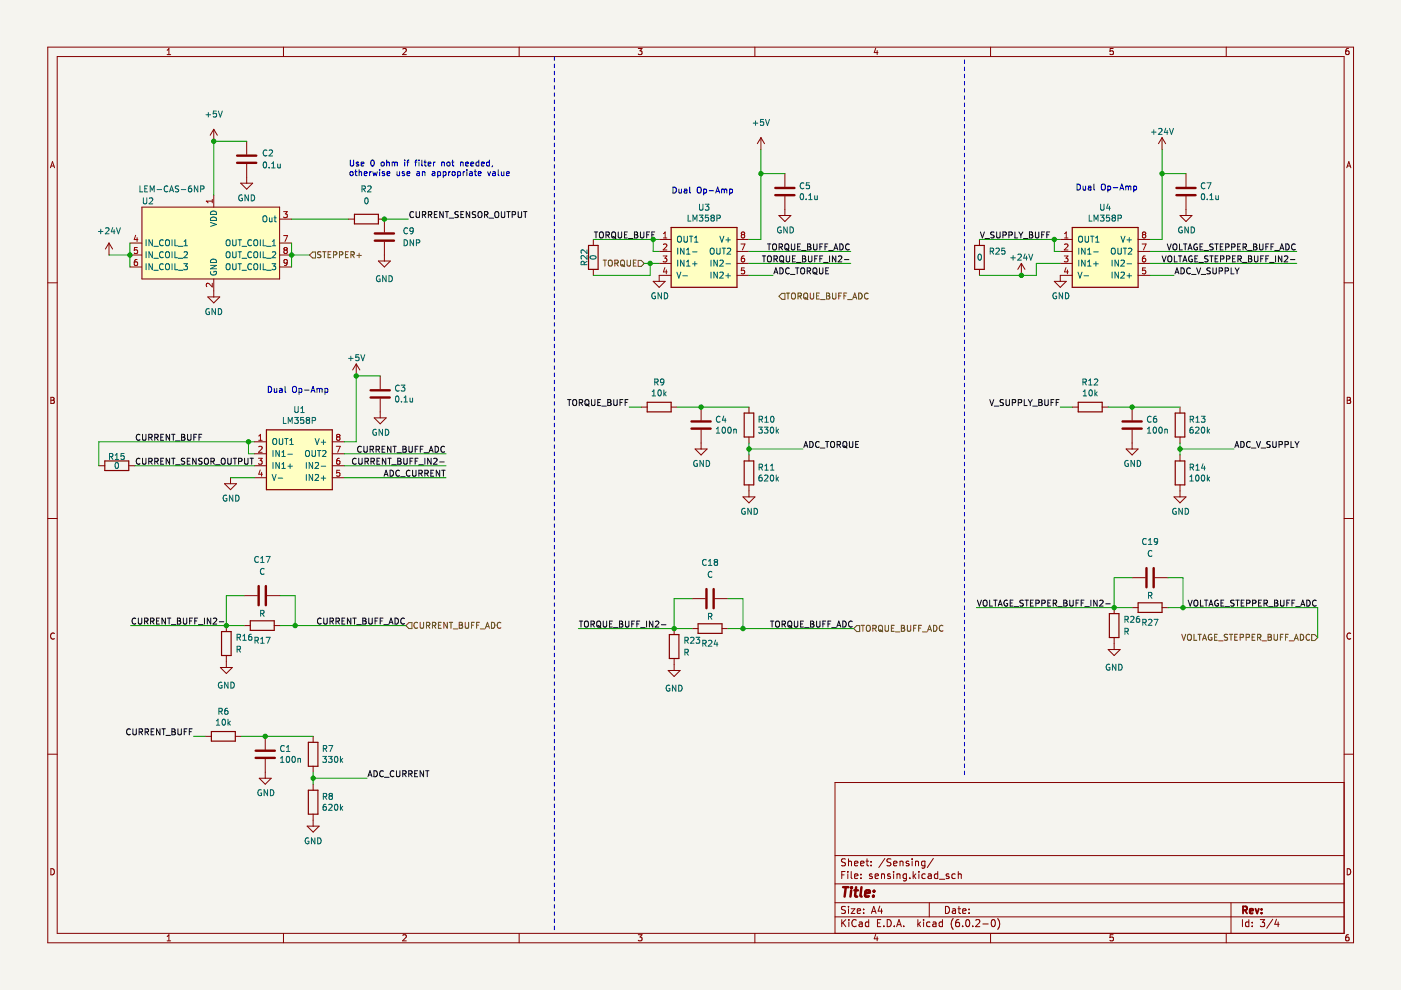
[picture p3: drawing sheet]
<svg xmlns="http://www.w3.org/2000/svg" width="297mm" height="210mm" viewBox="0 0 297 210" stroke-linecap="round" stroke-linejoin="round" font-family="sans-serif">
<path d="M.1 0h297v209.9h-297z" fill-rule="evenodd" fill="#f5f4ef" stroke="#f5f4ef" stroke-width=".21"/>
<g fill="none" stroke="#840000" stroke-width=".21">
<path d="M10.1 10h276.9v189.9h-276.9zM12.1 12h272.9v185.9h-272.9zM35.4 11.6h.8M35.4 10.7l.4-.4v1.3M60.1 10v2M85.4 10.4l.5-.1 .3 .4-.9 .9h.9M110.1 10v2M135.3 10.3h.8l-.4 .5 .4 .1v.6l-.2 .1-.6-.1M160 10v2M185.7 10.2l-.3 .9h.8M186 10.7v.9M210 10v2"/>
<path d="M236 10.3h-.6l-.1 .6 .6-.1 .1 .7-.2 .1-.5-.1M260 10v2M285.9 10.3h-.4l-.1 .3-.1 .7 .2 .3 .5-.1-.1-.7h-.4l-.2 .2M10.7 35.6l.4-1.3 .5 1.3M10.8 35.2h.6M45.3 27.4l-.7 1.3M45.3 27.4v2.6M45.3 27.4l.8 1.3M51 38.8h2.6l-1.3 1.3zM52.3 30v2.7M52.3 34.8v4M161.3 29.2l-.7 1.3"/>
<path d="M161.3 29.2v2.5M161.3 29.2l.8 1.3M166.4 36.8v2.8M246.4 29.2l-.8 1.3M246.4 29.2v2.5M246.4 29.2l.7 1.3M251.5 36.8v2.8M285.5 35.6l.5-1.3 .4 1.3M285.7 35.2h.6M10.1 60h2M23.1 51.5l-.8 1.3M23.1 51.5v2.6"/>
<path d="M23.1 51.5l.8 1.3M27.6 51.5h2.5M27.6 54.1h2.5M27.6 56.6h2.5M30.1 43.9h29.2v15.2h-29.2zM45.3 41.4v2.5M45.3 59.1v3.9M59.3 46.5h2.5M59.3 51.5h2.5M59.3 54.1h2.5M59.3 56.6h2.5M73.9 46.5h1.2"/>
<path d="M80.2 46.5h1.3v2.7M80.2 55.3h2.6l-1.3 1.3zM81.5 51.3v4M125.8 50.8v1.2M125.8 57.1v1.3M138.5 59.7h2.5l-1.2 1.2zM139.8 50.8h2.5M139.8 53.3h2.5M139.8 55.8h2.5M142.3 58.4h-2.5v1.3M156.3 50.8h2.5M156.3 53.3h2.5"/>
<path d="M156.3 55.8h2.5M156.3 58.4h2.5M165.1 45.7h2.6l-1.3 1.3zM166.4 41.6v4.1M207.7 50.8v1.2M207.7 57.1v1.3M216.5 55.8l-.7 1.3M216.5 55.8v2.6M216.5 55.8l.8 1.3M223.5 59.7h2.6l-1.3 1.2zM224.8 50.8h2.5M224.8 53.3h2.5"/>
<path d="M224.8 55.8h2.5M227.3 58.4h-2.5v1.3M241.3 50.8h2.5M241.3 53.3h2.5M241.3 55.8h2.5M241.3 58.4h2.5M250.2 45.7h2.5l-1.2 1.3zM251.5 41.6v4.1M285 60h2M44.1 63h2.5l-1.3 1.2zM75.5 77.2l-.7 1.2M75.5 77.2v2.5"/>
<path d="M75.5 77.2l.8 1.2M80.6 79.7v2.8M10.8 84.2h.4l.3 .3-.3 .4 .3 .1v.3l-.2 .2h-.5zM10.8 84.9h.4M21 98.7h1.2M27.3 98.7h1.3M54 98.7h2.5M54 93.7h2.5M54 96.2h2.5M70.5 98.7h2.5M70.5 93.7h2.5M70.5 96.2h2.5"/>
<path d="M79.3 88.6h2.6l-1.3 1.3zM80.6 84.5v4.1M135.9 86.3h1.3M142.3 86.3h1.3M147.4 95.2h2.5l-1.3 1.3zM148.6 86.3v2.8M148.6 91.1v4.1M158.8 86.3v1.3M158.8 92.7v1.2M158.8 96.5v1.2M227.3 86.3h1.3M233.7 86.3h1.3"/>
<path d="M238.8 95.2h2.5l-1.3 1.3zM240 86.3v2.8M240 91.1v4.1M250.2 86.3v1.3M250.2 92.7v1.2M250.2 96.5v1.2M285.6 84.2h.5l.2 .3-.2 .4 .2 .1 .1 .3-.3 .2h-.5zM285.6 84.9h.5M10.1 109.9h2M47.6 102.6h2.5l-1.2 1.2zM48.9 101.3v1.3M54 101.3h2.5"/>
<path d="M70.5 101.3h2.5M157.5 105.3h2.6l-1.3 1.3zM158.8 102.8v2.5M248.9 105.3h2.6l-1.3 1.3zM250.2 102.8v2.5M285 109.9h2M11.5 134.3a.58 .58 0 0 0-.8 .6 .58 .58 0 0 0 .8 .5M48 132.6v1.3M48 139v2.5M51.8 126.3h2.8M51.8 132.6h1.3M56.6 126.3h2.8"/>
<path d="M58.1 132.6h1.3M142.9 133.3v1.2M142.9 139.6v2.6M146.7 133.3h1.3M146.7 126.9h2.8M151.6 126.9h2.8M153.1 133.3h1.3M235 137.7h2.5l-1.3 1.3zM236.2 128.8v1.3M236.2 135.2v2.5M240 122.5h2.8M240 128.8h1.3"/>
<path d="M244.9 122.5h2.7M246.4 128.8h1.2M286.4 134.3a.58 .58 0 0 0-.8 .6 .58 .58 0 0 0 .8 .5M10.1 159.9h2M43.5 156.1h1.3M46.7 141.5h2.6l-1.3 1.3zM49.9 156.1h1.3M56.2 156.1v2.8M66.4 156.1v1.3M141.7 142.2h2.5l-1.3 1.2zM285 159.9h2M55 165h2.5l-1.3 1.3z"/>
<path d="M56.2 160.9v4.1M65.1 175.2h2.6l-1.3 1.2zM66.4 162.5v1.2M66.4 166.3v1.2M66.4 172.6v2.6M285 165.9h-108v32M10.8 184.2a.66 .66 0 0 1 .7 .6 .66 .66 0 0 1-.7 .7zM35.4 198.6l.4-.4v1.3M35.4 199.5h.8M60.1 197.9v2M85.4 198.3l.5-.1 .3 .4-.9 .9h.9M110.1 197.9v2"/>
<path d="M135.3 198.2h.8l-.4 .5 .4 .1v.6l-.2 .1-.6-.1M160 197.9v2M177 194.4h108M177 191.4h108M177 187.4h108M177 181.4h108M178.5 195v1.5M178.5 185.5h.5M178.7 195.6l.6 .9M179.2 184.8h-.7v1.5M179.3 192.2h-.6l-.3 .3 .1 .3 .7 .3v.4l-.2 .2-.6-.1M179.3 182.2l-.6-.1-.3 .3 .1 .3 .7 .3v.4l-.2 .2-.6-.1"/>
<path d="M179.3 195l-.8 .8M179.8 184.8v.1M179.8 185.3v1M179.9 182.1v1.5M179.9 192.2v.1M179.9 192.7v1M179.9 182.7l.2-.1 .4 .1v.9M180 195v.1M180 195.5v1M180.5 192.7h.8l-.8 1h.8M180.5 184.8v1.3l.2 .2M181.2 185.8l.7-.2-.1-.2-.4-.1-.2 .2 .1 .7h.5"/>
<path d="M181.2 183.1l.7-.2-.1-.2-.4-.1-.2 .2 .1 .7h.5M181.5 195.1a.71 .71 0 0 0-.9 .5 .71 .71 0 0 0 .7 .9l.2-.2M181.8 193.2l.7-.2-.1-.3h-.4l-.2 .2v.7h.6M182.2 195.5h.6v1M182.5 183.1l.7-.2-.1-.2-.4-.1-.2 .2v.7h.6M182.5 186.1v.2M182.5 185.4v.1M182.8 195.8l-.5 .1-.2 .2 .2 .4 .5-.1M183.1 193.5v.2M183.1 192.7v.2M183.6 182.6h.6M183.8 182.1v1.3l.4 .2"/>
<path d="M184.2 195.5h-.4l-.3 .3 .1 .6h.6M184.2 195v1.5M184.7 183.4v.2M184.7 182.7v.1M184.8 193.7l.5-1.5 .5 1.5M184.9 193.2h.7M184.9 185.4l-.4-.1-.2 .2 .1 .2 .5 .2v.3h-.6M185.5 185.8l.8-.2-.1-.2-.4-.1-.3 .2 .1 .7h.6M185.7 198.1l-.3 .9h.8M186 198.6v.9M186 195.7h.5M186.5 192.1l-.3 1.1h.9"/>
<path d="M186.8 195h-.8v1.5h.8M186.9 185.3v1M186.9 192.7v1M186.9 185.4l.2-.1 .4 .1v.9M187.4 196.3v.2M187.6 182l-1.3 1.9M188.1 195a.76 .76 0 0 1 .9 .7 .76 .76 0 0 1-.9 .8zM188.8 185.4l-.4-.1-.2 .2 .1 .2 .5 .2v.3h-.6M188.9 182.2l-.6-.1-.3 .3 .2 .3 .6 .3v.4l-.2 .2-.6-.1M189.5 184.8v.1M189.5 183.1l.7-.2-.1-.2-.4-.1-.2 .2v.7h.6M189.5 185.3v1"/>
<path d="M189.6 196.3v.2M190.1 196.5l.5-1.5 .5 1.5M190.2 185.4l.2-.1 .3 .1 .1 .9M190.2 185.3v1M190.2 196h.8M190.8 182.6v1M190.8 182.7l.2-.1 .4 .1 .1 .9M191.6 196.3v.2M192.2 185.4l-.5-.1-.2 .3 .1 .6h.6M192.2 185.3v1.2l-.3 .3-.4-.1M192.7 182.7l-.4-.1-.2 .2 .1 .2 .5 .2v.3h-.6M192.9 186.1v.2"/>
<path d="M193.4 182.1v.1M193.4 182.6v1M193.6 184.8v1.5M193.7 185.7l.5 .6M194.1 182.7l.2-.1 .4 .1v.9M194.1 182.6v1M194.2 185.3l-.6 .6M194.6 195v1.5M194.7 195.9l.5 .6M194.8 184.8v.1M194.8 185.3v1M195.2 195.5l-.6 .5"/>
<path d="M195.8 195v.1M195.8 195.5v1M196.1 182.7l-.4-.1-.3 .3 .1 .6h.6M196.1 182.6v1.2l-.3 .3-.3-.1M196.2 185.4l-.5-.1-.2 .3 .1 .6h.6M196.8 185.4h.6l.1 .9M197 191.4v3M197.2 195.5h-.5l-.2 .3 .1 .6h.6M197.5 185.6l-.5 .1-.3 .2 .3 .4 .5-.1M197.8 195.5h.6l.1 1M197.9 182l-1.3 1.9M198.5 195.8l-.5 .1-.3 .2 .3 .4 .5-.1"/>
<path d="M198.8 185.4l-.4-.1-.3 .3 .1 .6h.6M198.8 184.8v1.5M199.2 186.4h1.1M199.8 195.5h-.4l-.3 .3 .1 .6h.6M199.8 195v1.5M200.5 192.2a.76 .76 0 0 1 .8 .7 .76 .76 0 0 1-.8 .8zM201.2 185.4l-.4-.1-.2 .2 .1 .2 .5 .2v.3h-.6M202 192.7h.5l.1 1M202.1 194.8a1.72 1.72 0 0 0 0 2.2M202.5 185.4l-.4-.1-.3 .3 .2 .6h.5M202.6 193l-.5 .1-.2 .2 .2 .4 .5-.1M203.1 192.7h.6"/>
<path d="M203.2 185.4l.2-.1 .3 .1 .1 .9M203.2 184.8v1.5M203.3 192.2v1.3l.4 .2M203.3 195h-.4a1.01 1.01 0 0 0 0 1.5l.5-.2 .1-.5-.3-.3-.5 .1-.1 .2M204.1 193.2l.7-.2-.1-.3h-.4l-.2 .2 .1 .7h.5M204.1 196.3v.2M204.9 195.1l.2-.1a.8 .8 0 0 1 .5 .7 .8 .8 0 0 1-.5 .8l-.4-.6zM205.5 193.5v.2M205.5 192.7v.2M206.2 196.3v.2M206.9 195.1l.6-.1 .2 .4-.9 1.1h.9M208.4 195.9h1.1"/>
<path d="M210 197.9v2M210.3 195.1l.2-.1a.8 .8 0 0 1 .5 .7 .8 .8 0 0 1-.5 .8l-.3-.6zM211.5 194.8a1.72 1.72 0 0 1 0 2.2M236 198.2h-.6l-.1 .6 .6-.1 .1 .7-.2 .1-.5-.1M260 197.9v2M261 191.4v6.5M263.4 195v1.5M264.8 195.5h-.4l-.3 .3 .1 .6h.6M264.8 195v1.5M265.5 196.3v.2M265.5 195.5v.2M267.2 195h.9l-.5 .5 .5 .2v.6l-.3 .2-.6-.2"/>
<path d="M269.8 194.9l-1.2 1.9M270.6 194.9l-.3 1.1h.9M271 195.5v1M285.6 184.2a.66 .66 0 0 1 .8 .6 .66 .66 0 0 1-.8 .7zM285.9 198.2h-.4l-.1 .3-.1 .7 .2 .3 .5-.1-.1-.7h-.4l-.2 .2"/>
</g>
<path d="M263.5 193l.8-.1 .1-.2-.1-.4-.8-.1v1.5M263.9 193l.5 .7M265 193.2l.7-.2-.1-.3h-.4l-.2 .2v.7h.6M266.2 192.7l.3 1 .4-1M267.5 193.5v.2M267.5 192.7v.2" fill="none" stroke="#840000" stroke-width=".39"/>
<path d="M178.7 188.1h1.2M179.3 188.1l-.2 2M180.5 188.8l-.2 1.3M180.6 188.1l-.1 .2M181.1 188.8h.8M181.5 188.1l-.2 1.7 .1 .2 .3 .1M182.7 188.1l-.3 1.7 .3 .3M183.4 189.4l1-.2v-.3l-.6-.1-.3 .3v.9h.7M185.2 189.9v.2M185.3 188.9v.2" fill="none" stroke="#840000" stroke-width=".52"/>
<g fill="none" stroke="#840000" stroke-width=".51">
<path d="M50.3 34.5h4M50.3 33h4M164.4 39.9h4M249.4 39.9h4.1M79.5 51h4M79.5 49.5h4M164.4 41.4h4M249.4 41.4h4.1M78.6 84.3h4M78.6 82.8h4M146.6 90.9h4.1M146.6 89.4h4.1"/>
<path d="M238 90.9h4.1M238 89.4h4.1M54.8 124.3v4M56.4 124.3v4M149.8 124.9v4.1M151.3 124.9v4.1M243.1 120.5v4M244.6 120.5v4M54.2 159.2h4.1M54.2 160.7h4.1"/>
</g>
<g fill="none" stroke="#006464" stroke-width=".21">
<path d="M29.7 39.4v1.3h.6M31.3 39.4h-.6v1.3h.6M35.6 39.5a.56 .56 0 0 0-.8 .5 .56 .56 0 0 0 .8 .6M37.9 39.5h-.7v.4l.6 .2 .1 .3-.3 .3-.4-.1M40.5 39.4l-.3 .1-.2 .2-.1 .7 .3 .3 .4-.1-.1-.6-.3-.1-.3 .2M41.9 39.4v1.3l-.7-1.3v1.3M43.7 24.3h1M44.2 23.8v1M45.9 23.5h-.6l-.1 .7 .6-.1 .1 .6-.2 .1-.5-.1M46.3 23.5l.4 1.3 .4-1.3M55.9 34.5l.2-.2a.68 .68 0 0 1 .4 .7 .68 .68 0 0 1-.4 .6l-.3-.5zM56.6 31.9a.56 .56 0 0 0-.8 .5 .56 .56 0 0 0 .8 .5"/>
<path d="M57.1 31.9l.4-.1 .3 .4-.8 .9h.8M57.1 35.5v.1M57.6 35.6h.7M57.6 34.7l.4-.4v1.3M58.9 34.8v.7h.5M59.4 34.8v.8M78 39.5l.4-.1 .3 .4-.8 .9h.8M159.7 26.1h1M160.2 25.6v1M161.9 25.3h-.6l-.1 .6h.6l.1 .6-.2 .1-.5-.1M162.3 25.3l.4 1.3 .4-1.3M170.4 38.9a.56 .56 0 0 0-.8 .5 .56 .56 0 0 0 .8 .5"/>
<path d="M171.6 38.8h-.6l-.1 .6 .6-.1 .1 .6-.2 .1-.5-.1M244.1 28h1M244.6 27.5v1M245.7 27.3l.4-.1 .3 .4-.8 .9h.8M247.2 27.2l-.3 .9h.7M247.5 27.7v.8M247.9 27.2l.5 1.3 .4-1.3M255.5 38.9a.56 .56 0 0 0-.8 .5 .56 .56 0 0 0 .8 .5M255.9 38.8h.8l-.5 1.2M20.9 49.1h.9M21.4 48.6v1M22.4 48.4l.5-.1 .2 .4-.8 .9h.8"/>
<path d="M23.9 48.2l-.3 .9h.8M24.2 48.7v.9M24.7 48.3l.4 1.3 .4-1.3M30.4 42v1l.2 .2h.3l.2-.2v-1M30.7 40h.4M31 50.8v1.3M31 53.4v1.2M31 55.9v1.3M31.7 42.1l.4-.1 .3 .3-.8 .9h.8M31.8 40.7v-1.3l.5 .9 .4-.9v1.3M32.3 50.8v1.3l-.7-1.3v1.3M32.3 53.4v1.2l-.7-1.2v1.2"/>
<path d="M32.3 55.9v1.3l-.7-1.3v1.3M32.6 52.2h1M32.6 54.8h1M32.6 57.3h1M33.3 40.2h1M34.6 51a.56 .56 0 0 0-.8 .5 .56 .56 0 0 0 .8 .5M34.6 53.5a.56 .56 0 0 0-.8 .5 .56 .56 0 0 0 .8 .5M34.6 56a.56 .56 0 0 0-.8 .5 .56 .56 0 0 0 .8 .6M35.1 51l.3-.2a.43 .43 0 0 1 .5 .5v.4a.42 .42 0 0 1-.4 .4 .42 .42 0 0 1-.4-.4zM35.1 53.6l.3-.2a.43 .43 0 0 1 .5 .4v.4a.42 .42 0 0 1-.4 .5 .42 .42 0 0 1-.4-.5zM35.1 56.1l.3-.2a.43 .43 0 0 1 .5 .4v.5a.42 .42 0 0 1-.4 .4 .42 .42 0 0 1-.4-.4zM36 40.7l.4-1.3 .4 1.3"/>
<path d="M36.1 40.3h.6M36.5 50.8v1.3M36.5 53.4v1.2M36.5 55.9v1.3M37.1 50.8v1.3h.6M37.1 53.4v1.2h.6M37.1 55.9v1.3h.6M37.8 52.2h1M37.8 54.8h1M37.8 57.3h1M38.4 40.2h1M39 55.9h.7l-.4 .5 .4 .1v.6l-.2 .1-.5-.1"/>
<path d="M39 52.1h.7M39 51.2l.4-.4v1.3M39 53.5l.5-.1 .2 .3-.7 .9h.7M42.5 40.1l.6-.1 .1-.5-.7-.1v1.3M44.6 47.2l1.3 .4-1.3 .4M44.6 56.3h1.3l-1.3 .7h1.3M44.7 57.6a.58 .58 0 0 0 .6 .7 .58 .58 0 0 0 .5-.8h-.4v.3M44.8 44.9a.66 .66 0 0 1 .8-.1 .66 .66 0 0 1 .3 .7h-1.3zM44.8 46.1a.66 .66 0 0 1 .8 0 .66 .66 0 0 1 .3 .6h-1.3zM44.8 55.1a.66 .66 0 0 1 .8-.1 .66 .66 0 0 1 .3 .7h-1.3zM48 51l.2-.2a.43 .43 0 0 1 .6 .5v.4a.42 .42 0 0 1-.4 .4 .42 .42 0 0 1-.5-.4zM48 56.1l.2-.2a.43 .43 0 0 1 .6 .4v.5a.42 .42 0 0 1-.4 .4 .42 .42 0 0 1-.5-.4z"/>
<path d="M48 53.6l.2-.2a.43 .43 0 0 1 .6 .4v.4a.42 .42 0 0 1-.4 .5 .42 .42 0 0 1-.5-.5zM49.3 50.8v1.1l.3 .2h.2l.3-.2v-1.1M49.3 53.4v1l.3 .2h.2l.3-.2v-1M49.3 55.9v1l.3 .3h.2l.3-.3v-1M50.5 50.8h.7M50.5 53.4h.7M50.5 55.9h.7M50.8 50.8v1.3M50.8 53.4v1.2M50.8 55.9v1.3M51.3 52.2h1M51.3 54.8h1"/>
<path d="M51.3 57.3h1M51.3 41.4a.58 .58 0 0 0-.7 .6 .58 .58 0 0 0 .8 .5v-.5h-.2M52.7 41.3v1.3l-.8-1.3v1.3M53.3 41.3a.64 .64 0 0 1 .7 .7 .64 .64 0 0 1-.7 .6zM53.3 51a.56 .56 0 0 0-.8 .5 .56 .56 0 0 0 .8 .5M53.3 53.5a.56 .56 0 0 0-.8 .5 .56 .56 0 0 0 .8 .5M53.3 56a.56 .56 0 0 0-.8 .5 .56 .56 0 0 0 .8 .6M53.9 51l.2-.2a.43 .43 0 0 1 .6 .5v.4a.42 .42 0 0 1-.5 .4 .42 .42 0 0 1-.4-.4zM53.9 53.6l.2-.2a.43 .43 0 0 1 .6 .4v.4a.42 .42 0 0 1-.5 .5 .42 .42 0 0 1-.4-.5zM53.9 56.1l.2-.2a.43 .43 0 0 1 .6 .4v.5a.42 .42 0 0 1-.5 .4 .42 .42 0 0 1-.4-.4zM55.2 50.8v1.3M55.2 53.4v1.2"/>
<path d="M55.2 55.9v1.3M55.8 50.8v1.3h.6M55.8 53.4v1.2h.6M55.8 55.9v1.3h.6M55.8 45.9l.2-.1a.43 .43 0 0 1 .6 .4v.4a.42 .42 0 0 1-.4 .4 .42 .42 0 0 1-.5-.4zM56.5 52.2h1M56.5 54.8h1M56.5 57.3h1M57.1 46.2l.1 .8 .5-.1M57.7 46.2v.8M57.7 55.9h.8l-.5 .5 .4 .1v.6l-.2 .1-.5-.1M57.7 52.1h.8"/>
<path d="M57.7 53.5l.5-.1 .3 .3-.8 .9h.8M57.7 51.2l.4-.4v1.3M58.1 46.2h.5M58.3 45.8v1l.3 .2M76.8 40.1l.6-.1v-.5l-.6-.1v1.3M77.1 40.1l.4 .6M77.4 42.1l.2-.1a.68 .68 0 0 1 .5 .6 .68 .68 0 0 1-.5 .6l-.3-.5zM80.5 58.5a.58 .58 0 0 0-.7 .6 .58 .58 0 0 0 .8 .5v-.4h-.3M81.9 58.5v1.2l-.8-1.2v1.2M82.5 58.5a.64 .64 0 0 1 .7 .6 .64 .64 0 0 1-.7 .6zM85.7 50.8a.64 .64 0 0 1 .7 .7 .64 .64 0 0 1-.7 .6zM86.4 48.4a.56 .56 0 0 0-.8 .5 .56 .56 0 0 0 .8 .5"/>
<path d="M87.6 48.8l-.2 .3-.4-.1v-.6l.4-.1 .2 .2v.8l-.2 .2-.4 .1M87.7 50.8v1.3l-.7-1.3v1.3M88.3 51.5l.6-.1v-.4l-.6-.2v1.3M123.9 56.1l-.1-.6h-.5l-.1 .6h1.3M124.5 55.4l-.6 .4M124.5 53v.8l-.9-.8-.4 .2 .1 .5M124.5 54.2v.8l-.9-.8-.4 .2 .1 .5M125.2 54.3a.61 .61 0 0 1 .7-.2 .61 .61 0 0 1 .4 .7 .75 .75 0 0 1-1.2-.3zM143.5 57.7l.4 1.3 .5-1.3M143.7 50.3l.2-.2a.43 .43 0 0 1 .6 .4v.4a.42 .42 0 0 1-.4 .5 .42 .42 0 0 1-.5-.5zM143.7 52.6v1.3M143.7 55.2v1.2"/>
<path d="M144.8 58.5h.9M145 50.1v1l.3 .2h.3l.1-.2v-1M145 52.6v1.3l-.7-1.3v1.3M145 55.2v1.2l-.7-1.2v1.2M145.6 56.4h.7M145.6 53l.3-.4v1.3M145.6 55.5l.3-.3v1.2M145.6 53.9h.7M145.9 45.6v1.3h.6M146.2 50.1h.7M146.5 50.1v1.2M146.8 53.4h1"/>
<path d="M146.8 55.9h1M146.9 46.9v-1.3l.4 .9 .5-.9v1.3M147.3 50.4l.3-.3v1.2M147.3 51.3h.7M147.3 55.5v.9M148.2 45.6h.8l-.4 .5 .4 .1v.6l-.2 .1-.6-.1M148.3 43.3v1l.3 .3h.2l.2-.3v-1M149.5 43.3h.8l-.4 .5 .3 .1v.5l-.1 .2-.6-.2M150.2 45.6h-.6l-.1 .6h.6l.1 .6-.2 .1-.5-.1M150.6 52.8l.3-.2a.43 .43 0 0 1 .5 .4v.5a.42 .42 0 0 1-.4 .4 .42 .42 0 0 1-.4-.4zM150.8 55.2v1.2M150.8 57.7v1.3"/>
<path d="M151 46.2h.2M151 46.2l-.3-.3 .3-.3h.2l.3 .2-.3 .4M151 46.2l-.3 .2v.2l.3 .3h.2l.3-.3v-.2l-.3-.2M152 52.6v1l.2 .3h.2l.3-.3v-1M152 46.3l.6-.1 .1-.5-.7-.1v1.3M152.1 55.2v1.2l-.7-1.2v1.2M152.1 57.7v1.3l-.7-1.3v1.3M152.6 55.3l.5-.1 .3 .3-.8 .9h.8M152.6 57.8l.5-.1 .3 .4-.8 .9h.8M152.6 50.1l.5 1.2 .4-1.2M153.1 52.6h.7M153.5 52.6v1.3"/>
<path d="M153.9 58.5h1M153.9 55.9h1M153.9 50.9h1M154.2 52.7l.5-.1 .2 .4-.8 .9h.8M154.4 50.4v.9M154.4 58v1M165.6 48.2a.58 .58 0 0 0-.8 .6 .58 .58 0 0 0 .8 .5v-.5h-.2M166.9 48.1v1.3l-.7-1.3v1.3M167.5 48.1a.64 .64 0 0 1 .7 .7 .64 .64 0 0 1-.7 .6zM169.8 41.2l.2-.1a.68 .68 0 0 1 .4 .6 .68 .68 0 0 1-.4 .6l-.3-.5zM170.9 42.2v.1M171.5 42.3h.7"/>
<path d="M171.5 41.4l.3-.3v1.2M172.7 41.5l.1 .8 .5-.1M173.3 41.5v.8M207.5 54l.2-.1a.68 .68 0 0 1 .4 .6 .68 .68 0 0 1-.4 .7l-.4-.5zM209.9 53.3l.7-.1v-.5l-.7-.1v1.3M210.3 53.3l.4 .6M211.2 52.7l.4-.1 .3 .4-.8 .9h.8M213 52.6h-.6v.6h.6v.6l-.1 .1-.5-.1M214.3 54.7h1M214.8 54.2v1M215.8 54l.5-.1 .2 .3-.7 1h.7M217.3 53.8l-.3 .9h.8"/>
<path d="M217.6 54.3v.9M218.1 53.9l.4 1.3 .5-1.3M228.6 57.7l.4 1.3 .4-1.3M228.7 50.3l.3-.2a.43 .43 0 0 1 .5 .4v.4a.42 .42 0 0 1-.4 .5 .42 .42 0 0 1-.4-.5zM228.7 52.6v1.3M228.7 55.2v1.2M229.8 58.5h1M230.1 50.1v1l.2 .2h.4l.1-.2v-1M230.1 52.6v1.3l-.8-1.3v1.3M230.1 55.2v1.2l-.8-1.2v1.2M230.6 56.4h.7M230.6 53.9h.7"/>
<path d="M230.6 53l.4-.4v1.3M230.6 55.5l.4-.3v1.2M230.9 45.6v1.3h.6M231.2 50.1h.7M231.6 50.1v1.2M231.9 53.4h.9M231.9 55.9h.9M232 46.9v-1.3l.4 .9 .4-.9v1.3M232.3 51.3h.7M232.3 50.4l.4-.3v1.2M232.4 55.5v.9M233.3 45.6h.8l-.4 .5 .3 .1v.6l-.2 .1-.5-.1"/>
<path d="M233.4 43.3v1l.2 .3h.2l.3-.3v-1M234.9 43.2l-.3 .9h.8M235.2 45.6h-.6v.6h.6v.6l-.2 .1-.4-.1M235.2 43.7v.9M235.7 52.8l.2-.2a.43 .43 0 0 1 .6 .4v.5a.42 .42 0 0 1-.5 .4 .42 .42 0 0 1-.4-.4zM235.8 55.2v1.2M235.8 57.7v1.3M236 46.2h.3M236 46.2l-.2 .2v.2l.2 .3h.3l.2-.3v-.2l-.2-.2M236 46.2l-.2-.3 .2-.3h.3l.2 .2-.2 .4M237 52.6v1l.2 .3h.3l.2-.3v-1M237 46.3l.6-.1 .1-.5-.7-.1v1.3"/>
<path d="M237.1 55.2v1.2l-.7-1.2v1.2M237.1 57.7v1.3l-.7-1.3v1.3M237.7 55.3l.5-.1 .2 .3-.8 .9h.8M237.7 57.8l.5-.1 .2 .4-.8 .9h.8M237.7 50.1l.4 1.2 .4-1.2M238.2 52.6h.7M238.5 52.6v1.3M238.9 58.5h1M238.9 55.9h1M238.9 50.9h1M239.2 52.7l.5-.1 .3 .4-.8 .9h.8M239.4 50.4v.9"/>
<path d="M239.4 58v1M250.6 48.2a.58 .58 0 0 0-.7 .6 .58 .58 0 0 0 .8 .5v-.5h-.3M251.9 48.1v1.3l-.7-1.3v1.3M252.5 48.1a.64 .64 0 0 1 .8 .7 .64 .64 0 0 1-.8 .6zM254.8 41.2l.2-.1a.68 .68 0 0 1 .4 .6 .68 .68 0 0 1-.4 .6l-.3-.5zM256 42.2v.1M256.5 42.3h.7M256.5 41.4l.4-.3v1.2M257.8 41.5v.8l.5-.1M258.3 41.5v.8M44.4 65.5a.58 .58 0 0 0-.8 .6 .58 .58 0 0 0 .8 .5v-.4h-.2M45.7 65.4v1.3l-.7-1.3v1.3"/>
<path d="M46.3 65.4a.64 .64 0 0 1 .7 .7 .64 .64 0 0 1-.7 .6zM73.9 76h1M74.4 75.5v1M76.1 75.2h-.6l-.1 .6h.6l.1 .6-.2 .1-.5-.1M76.5 75.2l.4 1.3 .4-1.3M138.9 62.1a.58 .58 0 0 0-.7 .6 .58 .58 0 0 0 .8 .5v-.4h-.3M140.2 62.1v1.3l-.7-1.3v1.3M140.9 62.1a.64 .64 0 0 1 .7 .6 .64 .64 0 0 1-.7 .7zM224 62.1a.58 .58 0 0 0-.8 .6 .58 .58 0 0 0 .8 .5v-.4h-.2M225.3 62.1v1.3l-.7-1.3v1.3M225.9 62.1a.64 .64 0 0 1 .7 .6 .64 .64 0 0 1-.7 .7zM23.2 96.8h.6l.1-.5-.7-.1v1.2"/>
<path d="M23.5 96.8l.4 .6M24.4 97.4h.8M24.4 96.5l.4-.3v1.2M24.5 98.2l.2-.1a.68 .68 0 0 1 .4 .6 .68 .68 0 0 1-.4 .6l-.3-.5zM26.3 96.2h-.6l-.1 .6 .6-.1 .1 .6-.2 .1-.5-.1M57.9 93.2l.2-.2a.43 .43 0 0 1 .6 .4v.4a.42 .42 0 0 1-.5 .5 .42 .42 0 0 1-.4-.5zM57.9 95.5v1.3M57.9 98.1v1.2M59.2 95.5v1.3l-.7-1.3v1.3M59.2 98.1v1.2l-.7-1.2v1.2M59.2 93v1l.3 .2h.2l.2-.2v-1M59.8 99.3h.7"/>
<path d="M59.8 95.9l.3-.4v1.3M59.8 96.8h.7M59.8 98.4l.3-.3v1.2M60.1 88.5v1.3h.6M60.4 93h.7M60.7 93v1.2M61 96.3h1M61 98.8h1M61.1 89.8v-1.3l.4 .9 .5-.9v1.3M61.5 94.2h.7M61.5 93.3l.3-.3v1.2M61.5 98.4v.9"/>
<path d="M62.4 88.5h.8l-.4 .5 .4 .1v.6l-.2 .1-.6-.1M62.5 86.2v1l.2 .3h.3l.2-.3v-1M63.8 87.5h.7M63.8 86.6l.3-.4v1.3M64.4 88.5h-.6l-.1 .6h.6l.1 .6-.2 .1-.5-.1M64.8 95.7l.3-.2a.43 .43 0 0 1 .5 .4v.5a.42 .42 0 0 1-.4 .4 .42 .42 0 0 1-.4-.4zM64.9 98.1v1.2M65.2 89.1l-.3-.3 .3-.3h.2l.2 .3-.2 .3M65.2 89.1l-.3 .2v.2l.3 .3h.2l.2-.3v-.3l-.2-.1M65.2 89.1h.2M66.2 95.5v1l.2 .3h.2l.3-.3v-1M66.2 89.2l.6-.1 .1-.5-.7-.1v1.3"/>
<path d="M66.3 98.1v1.2l-.7-1.2v1.2M66.8 98.2l.5-.1 .2 .3-.7 .9h.7M66.8 93l.4 1.2 .5-1.2M67.3 95.5h.7M67.7 95.5v1.3M68.1 98.8h1M68.1 93.8h1M68.4 95.6l.5-.1 .2 .4-.8 .9h.8M68.6 93.3v.9M79.8 91.1a.58 .58 0 0 0-.8 .6 .58 .58 0 0 0 .8 .5v-.5h-.2M81.1 91v1.3l-.7-1.3v1.3M81.7 91a.64 .64 0 0 1 .7 .7 .64 .64 0 0 1-.7 .6z"/>
<path d="M84 84.1l.2-.1a.68 .68 0 0 1 .4 .6 .68 .68 0 0 1-.4 .6l-.4-.4zM84.6 81.8a.56 .56 0 0 0-.8 .5 .56 .56 0 0 0 .8 .5M85.1 81.7h.7l-.4 .4 .4 .2v.5l-.2 .1-.5-.1M85.1 85.1v.1M85.7 85.2h.7M85.7 84.3l.3-.3v1.2M86.9 84.4l.1 .8 .5-.1M87.5 84.4v.8M138.3 83.9h.7M138.3 83l.3-.3v1.2M138.8 81h.6l.1-.5-.7-.1v1.2M139.1 81l.4 .6"/>
<path d="M139.7 82.7h.1a.68 .68 0 0 1 .4 .6 .68 .68 0 0 1-.4 .6 .84 .84 0 0 1-.1-1.2zM140.8 80.9l-.3 .2h-.4v-.6l.4-.1 .3 .2-.1 .7-.2 .3h-.4M140.8 82.7v1.2M140.9 83.5l.3 .4M141.2 83.1l-.4 .5M147.8 97.7a.58 .58 0 0 0-.7 .6 .58 .58 0 0 0 .8 .5v-.5h-.3M149.1 97.6v1.3l-.7-1.3v1.3M149.7 97.6a.64 .64 0 0 1 .8 .7 .64 .64 0 0 1-.8 .6zM151.9 91.8h.7M151.9 90.9l.3-.3v1.2M152.7 88.4a.56 .56 0 0 0-.8 .5 .56 .56 0 0 0 .8 .5M153.2 90.7l.2-.1a.68 .68 0 0 1 .4 .6 .68 .68 0 0 1-.4 .6l-.3-.4z"/>
<path d="M153.5 88.2l-.3 .9h.7M153.8 88.7v.8M154.4 90.7l.2-.1a.68 .68 0 0 1 .4 .6 .68 .68 0 0 1-.4 .6l-.3-.4zM155.6 91.1l.5-.1v.8M155.6 91v.8M160.8 90.6h.8l-.4 .4 .4 .2v.5l-.2 .1-.6-.1M161 99.1l.6-.1v-.5l-.6-.1v1.3M161 88.9h.6v-.5l-.6-.1v1.2M161.3 88.9l.4 .6M161.3 99.1l.4 .6M162 90.6h.8l-.4 .4 .4 .2v.5l-.2 .1-.6-.1M162.2 89.5h.7"/>
<path d="M162.2 88.6l.3-.3v1.2M162.2 98.8l.3-.4v1.3M162.2 99.7h.7M163.4 99.7h.7M163.4 98.8l.3-.4v1.3M163.4 90.7l.2-.1a.68 .68 0 0 1 .5 .6 .68 .68 0 0 1-.5 .6l-.3-.4zM163.5 88.4l.2-.1a.68 .68 0 0 1 .4 .6 .68 .68 0 0 1-.4 .6l-.3-.5zM164.6 90.6v1.2M164.7 91.4l.4 .4M165.1 91l-.5 .5M229.6 81h.6l.1-.5-.7-.1v1.2M229.7 83.9h.7"/>
<path d="M229.7 83l.3-.3v1.2M229.9 81l.4 .6M230.8 81.6h.7M230.8 80.7l.4-.3v1.2M231 82.8l.2-.1a.68 .68 0 0 1 .4 .6 .68 .68 0 0 1-.4 .6l-.3-.4zM232 80.5l.5-.1 .2 .3-.7 .9h.7M232.1 82.7v1.2M232.3 83.5l.3 .4M232.6 83.1l-.5 .5M239.2 97.7a.58 .58 0 0 0-.7 .6 .58 .58 0 0 0 .8 .5v-.5h-.3M240.5 97.6v1.3l-.7-1.3v1.3M241.1 97.6a.64 .64 0 0 1 .8 .7 .64 .64 0 0 1-.8 .6z"/>
<path d="M243.3 91.8h.7M243.3 90.9l.3-.3v1.2M244.1 88.4a.56 .56 0 0 0-.8 .5 .56 .56 0 0 0 .8 .5M244.6 90.7l.2-.1a.68 .68 0 0 1 .4 .6 .68 .68 0 0 1-.4 .6l-.3-.4zM245.1 88.3h-.3l-.2 .3-.1 .7 .3 .2 .4-.1-.1-.6-.3-.1-.3 .3M245.8 90.7l.2-.1a.68 .68 0 0 1 .4 .6 .68 .68 0 0 1-.4 .6l-.3-.4zM247 91.1l.4-.1 .1 .8M247 91v.8M252.3 88.9h.6l.1-.5-.7-.1v1.2M252.3 99.1l.6-.1 .1-.5-.7-.1v1.3M252.6 99.1l.5 .6M252.6 88.9l.5 .6"/>
<path d="M252.9 90.6h-.4l-.2 .3v.7l.2 .2 .4-.1v-.6l-.4-.1-.2 .3M253.5 90.7l.5-.1 .2 .3-.8 .9h.8M253.6 89.5h.7M253.6 99.7h.7M253.6 88.6l.3-.3v1.2M253.6 98.8l.3-.4v1.3M254.7 88.3h.8l-.4 .4 .3 .2v.5l-.2 .1-.5-.1M254.8 90.7l.2-.1a.68 .68 0 0 1 .4 .6 .68 .68 0 0 1-.4 .6l-.3-.4zM255.1 98.3l-.3 1h.7M255.4 98.8v.9M256 90.6v1.2M256.1 91.4l.4 .4"/>
<path d="M256.5 91l-.5 .5M48 105a.58 .58 0 0 0-.7 .6 .58 .58 0 0 0 .8 .5v-.4h-.2M49.4 105v1.3l-.8-1.3v1.3M50 105a.64 .64 0 0 1 .7 .6 .64 .64 0 0 1-.7 .7zM54.8 118.1a.56 .56 0 0 0-.8 .5 .56 .56 0 0 0 .8 .5M55.3 119.3h.7M55.3 118.3l.3-.3v1.3M56.4 118h.9l-.6 1.3M57.7 100.6l.4 1.3 .4-1.3M59 101.4h.9M64.9 100.6v1.3M66.3 100.6v1.3l-.7-1.3v1.3"/>
<path d="M66.8 100.7l.5-.1 .2 .4-.7 .9h.7M68.1 101.4h1M68.6 100.9v1M149.7 118.7a.56 .56 0 0 0-.8 .6 .56 .56 0 0 0 .8 .5M150.2 119l.4-.4v1.3M150.2 119.9h.7M151.7 119.2l-.3-.3 .3-.3h.2l.2 .3-.2 .3M151.7 119.2l-.3 .2 .1 .4 .2 .1h.2l.2-.3v-.2l-.2-.2M151.7 119.2h.2M158 107.8a.58 .58 0 0 0-.8 .6 .58 .58 0 0 0 .8 .5v-.4h-.2M159.3 107.8v1.2l-.7-1.2v1.2M159.9 107.8a.64 .64 0 0 1 .7 .6 .64 .64 0 0 1-.7 .6z"/>
<path d="M161.5 100.7l-.4 .1-.1 .2-.1 .7 .2 .3 .5-.1-.1-.6-.4-.1-.2 .2M162.1 100.8l.5-.1 .2 .4-.8 .9h.8M163.4 100.8l.2-.1a.68 .68 0 0 1 .5 .7 .68 .68 0 0 1-.5 .6l-.3-.5zM164.6 100.7v1.3M164.7 101.5l.4 .5M165.1 101.1l-.5 .5M243 114.3a.56 .56 0 0 0-.8 .5 .56 .56 0 0 0 .8 .5M243.5 115.4h.7M243.5 114.5l.4-.3v1.2M244.2 116.8a.56 .56 0 0 0-.8 .5 .56 .56 0 0 0 .8 .6M245.4 114.7l-.2 .3-.4-.1v-.6l.4-.1 .2 .2v.7l-.2 .3h-.4M249.3 107.8a.58 .58 0 0 0-.7 .6 .58 .58 0 0 0 .8 .5v-.4h-.2"/>
<path d="M250.7 107.8v1.2l-.8-1.2v1.2M251.3 107.8a.64 .64 0 0 1 .7 .6 .64 .64 0 0 1-.7 .6zM252.3 102h.7M252.3 101.1l.3-.4v1.3M253.6 100.8l.2-.1a.68 .68 0 0 1 .4 .7 .68 .68 0 0 1-.4 .6l-.3-.5zM254.8 100.8l.2-.1a.68 .68 0 0 1 .4 .7 .68 .68 0 0 1-.4 .6l-.3-.5zM256 100.7v1.3M256.1 101.5l.4 .5M256.5 101.1l-.5 .5M50.3 135.1h.6v-.5l-.6-.1v1.3M50.3 137.7l.6-.1v-.5l-.6-.1v1.3M50.6 135.1l.4 .7"/>
<path d="M50.6 137.7l.4 .6M51.5 135.8h.7M51.5 134.8l.3-.3v1.3M53.3 134.5h-.4l-.1 .3-.1 .7 .2 .3 .5-.2-.1-.6h-.4l-.2 .2M54.1 135.8l.6-.1v-.5l-.6-.1v1.3M54.4 135.8l.4 .6M55.3 136.4h.7M55.3 135.5l.3-.4v1.3M55.3 130.1l.6-.1v-.5l-.6-.1v1.3M55.6 130.1l.4 .6M56 120.6a.56 .56 0 0 0-.8 .6 .56 .56 0 0 0 .8 .5M56.4 135.1h.9l-.6 1.3"/>
<path d="M145.2 138.3h.6l.1-.5-.7-.1v1.2M145.2 135.8l.6-.1 .1-.5-.7-.1v1.3M145.5 135.8l.4 .6M145.5 138.3l.4 .6M146.4 135.2l.5-.1 .2 .4-.7 .9h.7M147.6 135.1h.8l-.5 .5 .4 .1v.6l-.2 .1-.5-.1M149 136.4h.6l.1-.5-.7-.1v1.2M149.3 136.4l.4 .6M150.2 130.7l.6-.1 .1-.4-.7-.2v1.3M150.2 135.9l.5-.1 .2 .3-.7 .9h.7M150.5 130.7l.4 .6M150.9 121.3a.56 .56 0 0 0-.8 .5 .56 .56 0 0 0 .8 .5"/>
<path d="M151.7 135.7l-.3 .9h.8M152 136.2v.8M238.5 133.9l.6-.1 .1-.5-.7-.1v1.3M238.5 131.3h.6l.1-.5-.7-.1v1.2M238.8 131.3l.4 .6M238.8 133.9l.4 .6M239.7 130.8l.5-.1 .2 .3-.7 .9h.7M241.5 130.7h-.3l-.2 .3-.1 .7 .3 .2 .4-.1-.1-.6h-.3l-.3 .2M242.3 132l.6-.1 .1-.5-.7-.1v1.3M242.6 132l.4 .6M243.5 131.4l.5-.1 .2 .4-.8 .9h.8M243.5 126.3l.6-.1 .1-.5-.7-.1v1.3"/>
<path d="M243.8 126.3l.4 .6M244.7 131.3h.8l-.5 1.3M45.9 153.8h.7M45.9 152.8l.3-.3v1.3M46.4 150.8h.6l.1-.5-.7-.1v1.2M46.7 150.8l.4 .6M47 144.7a.58 .58 0 0 0-.7 .6 .58 .58 0 0 0 .8 .5v-.4h-.3M47.2 152.6l.2-.1a.68 .68 0 0 1 .4 .6 .68 .68 0 0 1-.4 .7l-.3-.5zM48.2 150.2h-.3l-.2 .3-.1 .7 .3 .2 .4-.1-.1-.6h-.3l-.3 .2M48.3 144.6v1.3l-.7-1.3v1.3M48.3 152.5v1.3M48.5 153.3l.3 .5"/>
<path d="M48.8 152.9l-.5 .5M49 144.6a.64 .64 0 0 1 .7 .7 .64 .64 0 0 1-.7 .6zM60.3 158.2a.56 .56 0 0 0-.8 .5 .56 .56 0 0 0 .8 .5M60.7 159.3h.8M60.7 158.4l.4-.3v1.2M68.6 158.7h.6v-.5l-.6-.1v1.2M68.9 158.7l.4 .6M69.7 158.1h.8l-.5 1.2M142 145.3a.58 .58 0 0 0-.8 .6 .58 .58 0 0 0 .8 .5v-.4h-.2M143.3 145.3v1.2l-.7-1.2v1.2M143.9 145.3a.64 .64 0 0 1 .7 .6 .64 .64 0 0 1-.7 .6zM235.3 140.9a.58 .58 0 0 0-.8 .6 .58 .58 0 0 0 .8 .5v-.4h-.2"/>
<path d="M236.6 140.8v1.3l-.7-1.3v1.3M237.2 140.8a.64 .64 0 0 1 .7 .7 .64 .64 0 0 1-.7 .6zM55.4 167.5a.58 .58 0 0 0-.7 .6 .58 .58 0 0 0 .8 .5v-.4h-.3M56.7 167.4v1.3l-.7-1.3v1.3M57.3 167.4a.64 .64 0 0 1 .8 .7 .64 .64 0 0 1-.8 .6zM59.5 161.6h.7M59.5 160.7l.3-.3v1.2M60.8 160.5l.2-.1a.68 .68 0 0 1 .4 .6 .68 .68 0 0 1-.4 .6l-.3-.4zM62 160.5l.2-.1a.68 .68 0 0 1 .4 .6 .68 .68 0 0 1-.4 .6l-.3-.4zM63.2 160.8v.8M63.2 160.9h.4l.1 .7M65.4 177.7a.58 .58 0 0 0-.7 .6 .58 .58 0 0 0 .8 .5v-.4h-.3"/>
<path d="M66.8 177.6v1.3l-.8-1.3v1.3M67.4 177.6a.64 .64 0 0 1 .7 .7 .64 .64 0 0 1-.7 .6zM68.4 160.4h.8l-.4 .5 .4 .1v.5l-.2 .1-.6-.1M68.6 168.9l.6-.1v-.5l-.6-.1v1.3M68.9 168.9l.4 .6M69.1 170.5l-.4 .1-.1 .2-.1 .8 .2 .2 .5-.1-.1-.6-.4-.1-.2 .3M69.6 160.4h.8l-.4 .5 .4 .1v.5l-.2 .1-.6-.1M69.7 170.7l.5-.2 .2 .4-.8 .9h.8M70 168.8l-.2-.3 .2-.3h.2l.3 .3-.3 .3M70 168.8l-.2 .2v.2l.2 .3 .4-.1 .1-.2v-.2l-.3-.2M70 168.8h.2M71 160.5l.2-.1a.68 .68 0 0 1 .4 .6 .68 .68 0 0 1-.4 .6l-.3-.4z"/>
<path d="M71 170.7l.2-.2a.68 .68 0 0 1 .4 .7 .68 .68 0 0 1-.4 .6l-.3-.5zM72.2 160.4v1.2M72.2 170.5v1.3M72.3 161.2l.4 .4M72.3 171.3l.4 .5M72.7 160.8l-.5 .5M72.7 171l-.5 .4"/>
</g>
<g fill="none" stroke="#840000" stroke-width=".25">
<path d="M75.1 45.4h5.1v2.1h-5.1zM124.8 52h2v5.1h-2zM142.3 48.2h14v12.7h-14zM206.6 52h2.1v5.1h-2.1zM227.3 48.2h14v12.7h-14zM22.2 97.7h5.1v2.1h-5.1zM56.5 91.1h14v12.7h-14zM137.2 85.3h5.1v2h-5.1zM157.8 97.7h2v5.1h-2zM157.8 87.6h2v5.1h-2zM228.6 85.3h5.1v2h-5.1zM249.2 97.7h2v5.1h-2z"/>
<path d="M249.2 87.6h2v5.1h-2zM47 133.9h2v5.1h-2zM53.1 131.6h5v2.1h-5zM141.9 134.5h2v5.1h-2zM148 132.3h5.1v2h-5.1zM235.2 130.1h2v5.1h-2zM241.3 127.8h5.1v2h-5.1zM44.8 155.1h5.1v2h-5.1zM65.4 157.4h2v5.1h-2zM65.4 167.5h2v5.1h-2z"/>
</g>
<path d="M30.1 43.9h29.2v15.2h-29.2z" fill-rule="evenodd" fill="#ffffc2" stroke="#ffffc2" stroke-width=".21"/>
<g fill="none" stroke="#a90000" stroke-width=".21">
<path d="M28.8 49.9l-.3 .9h.7M29.1 50.4v.8M29.1 55l-.4 .1-.2 .2v.8l.2 .2 .4-.1v-.6l-.4-.1-.2 .3M29.1 52.5h-.6v.6l.6-.1v.6l-.2 .2-.4-.2M45 42.3v.7M45 42.6h-1.3l.4 .4M60.1 44.9h.8l-.4 .5 .4 .1v.5l-.2 .1-.6-.1M60.1 49.9h.9l-.6 1.3M60.4 53l-.2-.2 .2-.3h.3l.2 .2-.2 .3M60.4 53l-.2 .3v.2l.2 .3 .4-.1 .1-.2v-.3l-.2-.2M60.4 53h.3M60.9 55.6l-.2 .2h-.4v-.7l.4-.1 .2 .3v.7l-.2 .2-.4 .1"/>
<path d="M140.6 54.3h.8l-.4 .4 .3 .2v.5l-.2 .1-.5-.1M140.7 51.8l.4-.1 .3 .4-.8 .9h.8M140.7 50.5h.7M140.7 49.5l.3-.3v1.3M141 56.7l-.3 .9h.7M141.3 57.2v.9M157.1 51.7h.8l-.5 1.3M157.4 49.7l-.2 .3v.2l.2 .3h.2l.3-.3v-.2l-.3-.3M157.4 49.7l-.2-.2 .2-.3h.2l.3 .2-.3 .3M157.4 49.7h.2M157.8 54.3h-.4l-.2 .3v.7l.2 .2 .4-.1v-.6l-.4-.1-.2 .3M157.8 56.8h-.6v.6l.6-.1v.7l-.2 .1-.4-.1"/>
<path d="M225.6 54.3h.8l-.4 .4 .4 .2v.5l-.2 .1-.6-.1M225.7 51.8l.5-.1 .2 .4-.8 .9h.8M225.7 50.5h.7M225.7 49.5l.4-.3v1.3M226 56.7l-.3 .9h.8M226.3 57.2v.9M242.1 51.7h.9l-.6 1.3M242.4 49.7l-.2 .3v.2l.2 .3h.3l.2-.3v-.2l-.2-.3M242.4 49.7l-.2-.2 .2-.3h.3l.2 .2-.2 .3M242.4 49.7h.3M242.8 54.3h-.4l-.1 .3-.1 .7 .2 .2 .5-.1-.1-.6-.4-.1-.2 .3M242.9 56.8h-.6l-.1 .6 .6-.1 .1 .7-.2 .1-.5-.1"/>
<path d="M45 60.1v.7l-.9-.7-.4 .2 .2 .5M54.8 97.2h.8l-.4 .4 .3 .2v.5l-.2 .1-.5-.1M54.9 93.4h.7M54.9 92.5l.3-.4v1.3M54.9 94.7l.4-.1 .3 .4-.8 .9h.8M55.2 99.6l-.3 1h.7M71.3 94.6h.8l-.5 1.3M71.6 92.6l-.2 .3v.2l.2 .3 .4-.1 .1-.2v-.2l-.3-.3M71.6 92.6l-.2-.2 .2-.3h.2l.3 .2-.3 .3M71.6 92.6h.2M72 97.2h-.4l-.2 .3v.7l.2 .2 .4-.1v-.6l-.4-.1-.2 .3M72 99.7h-.6v.6l.6-.1v.7l-.2 .1-.4-.1"/>
<path d="M55.5 100.1v.9"/>
</g>
<g fill="#ffffc2" stroke="#ffffc2" stroke-width=".25">
<path d="M56.5 91.1h14v12.7h-14z" fill-rule="evenodd"/>
<path d="M142.3 48.2h14v12.7h-14z" fill-rule="evenodd"/>
<path d="M227.3 48.2h14v12.7h-14z" fill-rule="evenodd"/>
</g>
<g fill="none" stroke="#725600" stroke-width=".21">
<path d="M66.3 53.4h.6v1.3h-.6l-.7-.6zM68 53.4l-.6 .1v.4l.5 .2 .1 .3-.2 .2h-.5M68.4 53.4h.7M68.8 53.4v1.2M69.6 54h.4M70.2 53.4h-.6v1.2h.6M70.7 54h.6l.1-.5-.7-.1v1.2M72 54h.6v-.5l-.6-.1v1.2M73.2 54h.5M73.8 53.4h-.6v1.2h.6M74.4 54h.6l.1-.5-.7-.1v1.2M74.7 54l.4 .6"/>
<path d="M75.7 54.2h.9M76.1 53.7v.9M127.9 55.2h.7M128.2 55.2v1.2M129 55.3l.3-.1a.43 .43 0 0 1 .5 .4v.4a.42 .42 0 0 1-.4 .4 .42 .42 0 0 1-.4-.4zM130.4 55.8h.6v-.5l-.6-.1v1.2M130.7 55.8l.4 .6M131.6 55.3l.3-.1a.43 .43 0 0 1 .5 .4v.4a.42 .42 0 0 1-.4 .4 .42 .42 0 0 1-.4-.4zM131.8 56.1l.7 .4M133 55.2v1l.2 .2h.2l.3-.2v-1M134.3 55.8h.4M134.9 55.2h-.6v1.2h.6"/>
<path d="M135.3 55.2h.6l.7 .6-.7 .7h-.6zM165.8 62.2h.6v1.3h-.6l-.7-.7zM166.7 62.1h.7M167.1 62.1v1.3M167.9 62.3l.2-.2a.43 .43 0 0 1 .5 .5v.4a.42 .42 0 0 1-.4 .4 .42 .42 0 0 1-.4-.4zM169.2 62.8l.6-.1 .1-.4-.7-.2v1.3M169.5 62.8l.4 .6M170.5 62.3l.2-.2a.43 .43 0 0 1 .5 .5v.4a.42 .42 0 0 1-.4 .4 .42 .42 0 0 1-.4-.4zM170.6 63.1l.7 .4M171.8 62.1v1.1l.2 .2 .4-.1 .1-.1v-1.1M173.1 62.7h.4M173.7 62.1h-.6v1.3h.6"/>
<path d="M174 63.5h.9M175.2 62.1h.5l.2 .3-.2 .3 .2 .2 .1 .3-.3 .2h-.5zM175.2 62.7h.5M176.5 62.1v1.1l.2 .2h.3l.2-.2v-1.1M177.8 62.7h.5M178.4 62.1h-.6v1.3M178.9 62.7h.4M179.5 62.1h-.6v1.3M179.7 63.5h1M180.8 63.4l.4-1.3 .4 1.3M180.9 63h.6M182.1 62.1a.64 .64 0 0 1 .7 .7 .64 .64 0 0 1-.7 .6z"/>
<path d="M184.1 62.3a.56 .56 0 0 0-.8 .5 .56 .56 0 0 0 .8 .5M86.7 132h.6v1.3h-.6l-.6-.7zM88.5 132.1a.56 .56 0 0 0-.7 .5 .56 .56 0 0 0 .7 .5M89.1 131.9v1.1l.2 .2h.3l.2-.2v-1.1M90.4 132.6l.6-.1 .1-.4-.7-.2v1.3M90.7 132.6l.4 .6M91.7 132.6l.6-.1 .1-.4-.7-.2v1.3M92 132.6l.4 .6M93 132.5h.4M93.6 131.9h-.6v1.3h.6M94.8 131.9v1.3l-.7-1.3v1.3M95.3 131.9h.7"/>
<path d="M95.6 131.9v1.3M96.1 133.3h1M97.4 131.9h.4l.2 .3-.2 .3 .2 .2 .1 .3-.2 .2h-.5zM97.4 132.5h.4M98.6 131.9v1.1l.3 .2h.2l.3-.2v-1.1M100 132.5h.4M100.6 131.9h-.6v1.3M101.1 132.5h.4M101.7 131.9h-.6v1.3M101.8 133.3h1M102.9 133.2l.5-1.3 .4 1.3M103 132.9h.7"/>
<path d="M104.2 131.9a.64 .64 0 0 1 .7 .7 .64 .64 0 0 1-.7 .6zM106.2 132.1a.56 .56 0 0 0-.8 .5 .56 .56 0 0 0 .8 .5M181.6 132.6h.7v1.3h-.7l-.6-.6zM182.6 132.6h.7M182.9 132.6v1.2M183.8 132.6h.2a.43 .43 0 0 1 .5 .4v.4a.42 .42 0 0 1-.4 .5 .42 .42 0 0 1-.4-.5zM185.1 133.2h.6v-.5l-.6-.1v1.2M185.4 133.2l.4 .6M186.3 132.8l.3-.2a.43 .43 0 0 1 .5 .4v.4a.42 .42 0 0 1-.4 .5 .42 .42 0 0 1-.4-.5zM186.5 133.5l.7 .5M187.7 132.6v1l.2 .2h.2l.3-.2v-1M189 133.2h.4"/>
<path d="M189.6 132.6h-.6v1.2h.6M189.8 134h1M191.1 133.2h.4M191.1 132.6h.4l.3 .2-.3 .4 .3 .1v.3l-.2 .2h-.5zM192.4 132.6v1l.2 .2h.3l.2-.2v-1M193.7 133.2h.4M194.3 132.6h-.6v1.2M194.8 133.2h.4M195.4 132.6h-.6v1.2M195.6 134h.9M196.7 133.8l.4-1.2 .4 1.2M196.8 133.5h.6"/>
<path d="M197.9 132.6a.64 .64 0 0 1 .8 .6 .64 .64 0 0 1-.8 .6zM199.9 132.7a.56 .56 0 0 0-.8 .5 .56 .56 0 0 0 .8 .5M250.5 134.5l.5 1.3 .4-1.3M251.8 134.7l.3-.2a.43 .43 0 0 1 .5 .4v.4a.42 .42 0 0 1-.4 .5 .42 .42 0 0 1-.4-.5zM253.1 134.5v1.3h.7M254 134.5h.7M254.4 134.5v1.3M255 135.8l.4-1.3 .4 1.3M255.1 135.4h.6M256.9 134.5a.58 .58 0 0 0-.7 .6 .58 .58 0 0 0 .8 .5v-.4h-.3M257.5 135.1h.4M258.1 134.5h-.6v1.3h.6"/>
<path d="M258.3 135.9h1M260.3 134.5l-.7 .1v.4l.6 .2 .1 .3-.3 .3-.4-.1M260.6 134.5h.8M261 134.5v1.3M261.8 135.1h.4M262.4 134.5h-.6v1.3h.6M262.9 135.1h.6l.1-.5-.7-.1v1.3M264.2 135.1h.6l.1-.5-.7-.1v1.3M265.5 135.1h.4M266.1 134.5h-.6v1.3h.6M266.6 135.1h.6l.1-.5-.7-.1v1.3M266.9 135.1l.5 .7"/>
<path d="M267.6 135.9h1M268.9 134.5h.4l.2 .2-.2 .4 .2 .1 .1 .3-.3 .3h-.4zM268.9 135.1h.4M270.1 134.5v1l.3 .3h.2l.3-.3v-1M271.5 135.1h.4M272.1 134.5h-.6v1.3M272.5 135.1h.5M273.2 134.5h-.7v1.3M273.3 135.9h1M274.4 135.8l.4-1.3 .5 1.3M274.5 135.4h.6M275.7 134.5a.64 .64 0 0 1 .7 .6 .64 .64 0 0 1-.7 .7z"/>
<path d="M277.7 134.6a.56 .56 0 0 0-.8 .5 .56 .56 0 0 0 .8 .5M278.1 134.5h.6l.7 .7-.7 .6h-.6z"/>
</g>
<g fill="none" stroke="#0f0f0f" stroke-width=".21">
<path d="M87.7 45a.56 .56 0 0 0-.8 .5 .56 .56 0 0 0 .8 .5M88.2 44.9v1l.3 .2h.2l.2-.2v-1M89.6 45.5h.6v-.5l-.6-.1v1.2M89.9 45.5l.4 .6M90.8 45.5h.6l.1-.5-.7-.1v1.2M91.1 45.5l.4 .6M92.1 45.5h.4M92.7 44.9h-.6v1.2h.6M94 44.9v1.2l-.8-1.2v1.2M94.4 44.9h.7M94.8 44.9v1.2M95.2 46.3h1"/>
<path d="M97.2 44.9l-.7 .1v.3l.5 .3 .2 .3-.3 .2h-.5M97.7 45.5h.4M98.3 44.9h-.6v1.2h.6M99.6 44.9v1.2l-.7-1.2v1.2M100.9 44.9l-.7 .1v.3l.5 .3 .2 .3-.3 .2h-.5M101.4 45l.2-.1a.43 .43 0 0 1 .6 .4v.4a.42 .42 0 0 1-.4 .5 .42 .42 0 0 1-.5-.5zM102.7 45.5h.6l.1-.5-.7-.1v1.2M103 45.5l.5 .6M103.7 46.3h1M105 45l.2-.1a.43 .43 0 0 1 .6 .4v.4a.42 .42 0 0 1-.5 .5 .42 .42 0 0 1-.4-.5zM106.3 44.9v1l.2 .2h.3l.2-.2v-1M107.4 44.9h.8"/>
<path d="M107.8 44.9v1.2M108.6 45.5h.6l.1-.5-.7-.1v1.2M109.9 44.9v1l.2 .2h.2l.3-.2v-1M111 44.9h.7M111.4 44.9v1.2M126 49.2h.7M126.4 49.2v1.2M127.3 49.2h.1a.43 .43 0 0 1 .5 .4v.4a.42 .42 0 0 1-.4 .5 .42 .42 0 0 1-.4-.5zM128.5 49.8h.6v-.5l-.6-.1v1.2M128.8 49.8l.4 .6M129.7 49.4l.3-.2a.43 .43 0 0 1 .5 .4v.4a.42 .42 0 0 1-.4 .5 .42 .42 0 0 1-.4-.5zM129.9 50.1l.7 .5"/>
<path d="M131.1 49.2v1l.2 .2h.3l.2-.2v-1M132.4 49.8h.4M133 49.2h-.6v1.2h.6M133.2 50.6h1M134.5 49.2h.4l.3 .2-.3 .4 .3 .1v.3l-.2 .2h-.5zM134.5 49.8h.4M135.8 49.2v1l.2 .2h.3l.2-.2v-1M137.1 49.8h.4M137.7 49.2h-.6v1.2M138.2 49.8h.4M138.8 49.2h-.6v1.2M161.6 54.3h.7"/>
<path d="M162 54.3v1.2M162.7 51.7h.7M162.8 54.4l.2-.1a.43 .43 0 0 1 .6 .4v.4a.42 .42 0 0 1-.5 .4 .42 .42 0 0 1-.4-.4zM163.1 51.7v1.3M163.9 51.9l.2-.2a.43 .43 0 0 1 .5 .4v.5a.42 .42 0 0 1-.4 .4 .42 .42 0 0 1-.4-.4zM164.1 58.1l.4-1.3 .4 1.3M164.1 54.9h.6l.1-.5-.7-.1v1.2M164.2 57.7h.6M164.4 54.9l.4 .6M165.2 52.4l.6-.1v-.5l-.6-.1v1.3M165.3 56.8a.64 .64 0 0 1 .8 .6 .64 .64 0 0 1-.8 .7zM165.4 54.4l.2-.1a.43 .43 0 0 1 .6 .4v.4a.42 .42 0 0 1-.5 .4 .42 .42 0 0 1-.4-.4z"/>
<path d="M165.5 52.4l.4 .6M165.5 55.2l.7 .4M166.5 51.9l.2-.2a.43 .43 0 0 1 .5 .4v.5a.42 .42 0 0 1-.4 .4 .42 .42 0 0 1-.4-.4zM166.6 52.7l.7 .4M166.7 54.3v1l.2 .2h.4l.1-.2v-1M167.3 56.9a.56 .56 0 0 0-.8 .5 .56 .56 0 0 0 .8 .5M167.6 58.2h.9M167.8 51.7v1l.2 .3h.3l.2-.3v-1M168 54.9h.4M168.6 54.3h-.6v1.2h.6M168.7 56.8h.7M168.9 55.6h.9"/>
<path d="M169 56.8v1.3M169.1 52.3h.4M169.7 51.7h-.6v1.3h.6M169.8 57l.3-.2a.43 .43 0 0 1 .5 .4v.4a.42 .42 0 0 1-.4 .5 .42 .42 0 0 1-.4-.5zM170 53.1h.9M170.1 54.3h.5l.2 .2-.2 .4 .2 .1 .1 .3-.3 .2h-.5zM170.1 54.9h.5M171.1 57.5l.6-.1 .1-.5-.7-.1v1.3M171.2 51.7h.5l.2 .3-.2 .3 .2 .1 .1 .3-.3 .3h-.5zM171.2 52.3h.5M171.4 54.3v1l.3 .2h.2l.2-.2v-1M171.4 57.5l.5 .6"/>
<path d="M172.4 57l.3-.2a.43 .43 0 0 1 .5 .4v.4a.42 .42 0 0 1-.4 .5 .42 .42 0 0 1-.4-.5zM172.5 51.7v1l.2 .3 .4-.1 .1-.2v-1M172.6 57.8l.7 .4M172.7 54.9h.5M173.3 54.3h-.6v1.2M173.7 56.8v1l.3 .3h.2l.3-.3v-1M173.8 52.3h.5M173.8 54.9h.5M174.4 51.7h-.6v1.3M174.4 54.3h-.6v1.2M174.6 55.6h1M174.9 52.3h.4"/>
<path d="M175.1 57.4h.4M175.5 51.7h-.6v1.3M175.7 56.8h-.6v1.3h.6M175.7 53.1h1M175.9 54.3v1.2M176.8 53l.4-1.3 .4 1.3M176.9 52.6h.6M177.2 54.3v1.2l-.7-1.2v1.2M177.8 54.4l.4-.1 .3 .3-.8 .9h.8M178.1 51.7a.64 .64 0 0 1 .7 .7 .64 .64 0 0 1-.7 .6zM179 55h1M180.1 51.8a.56 .56 0 0 0-.8 .6 .56 .56 0 0 0 .8 .5"/>
<path d="M207.9 49.2l.4 1.2 .4-1.2M208.8 50.6h1M210.8 49.2l-.7 .1v.4l.5 .2 .2 .3-.3 .2h-.5M211.3 49.2v1l.3 .2h.2l.2-.2v-1M212.6 49.8h.6l.1-.5-.7-.1v1.2M213.9 49.8h.6l.1-.5-.7-.1v1.2M215.2 49.2v1.2h.6M216 49.2l.4 .6M216.4 49.8v.6M216.9 49.2l-.5 .6M217 50.6h1M218.3 49.2h.4l.2 .2-.2 .4 .2 .1 .1 .3-.3 .2h-.4z"/>
<path d="M218.3 49.8h.4M219.5 49.2v1l.3 .2h.3l.2-.2v-1M220.9 49.8h.4M221.5 49.2h-.6v1.2M221.9 49.8h.5M222.6 49.2h-.7v1.2M246.4 54.3l.4 1.2 .4-1.2M247.5 51.7l.4 1.3 .4-1.3M247.7 54.4l.2-.1a.43 .43 0 0 1 .5 .4v.4a.42 .42 0 0 1-.4 .4 .42 .42 0 0 1-.4-.4zM248.7 51.9l.3-.2a.43 .43 0 0 1 .5 .4v.5a.42 .42 0 0 1-.4 .4 .42 .42 0 0 1-.4-.4zM249 54.3v1.2h.6M249.1 58.1l.4-1.3 .5 1.3"/>
<path d="M249.2 57.7h.6M249.8 54.3h.8M250.1 51.7v1.3h.6M250.2 54.3v1.2M250.4 56.8a.64 .64 0 0 1 .7 .6 .64 .64 0 0 1-.7 .7zM250.8 55.5l.4-1.2 .4 1.2M250.9 51.7h.7M250.9 55.2h.6M251.3 51.7v1.3M251.9 53l.4-1.3 .4 1.3M252 52.6h.6M252.4 56.9a.56 .56 0 0 0-.8 .5 .56 .56 0 0 0 .8 .5"/>
<path d="M252.6 58.2h1M252.7 54.3a.58 .58 0 0 0-.7 .6 .58 .58 0 0 0 .8 .5v-.4h-.2M253.3 54.9h.5M253.7 56.8l.4 1.3 .5-1.3M253.8 51.8a.58 .58 0 0 0-.7 .6 .58 .58 0 0 0 .8 .5v-.5h-.3M253.9 54.3h-.6v1.2h.6M254.2 55.6h1M254.4 52.3h.5M254.7 58.2h.9M255 51.7h-.6v1.3h.6M255.3 53.1h.9M256.1 54.3h-.5l-.2 .2 .1 .3 .6 .2v.4l-.7 .1"/>
<path d="M256.5 54.3h.7M256.6 56.9h-.7v.4l.6 .2 .1 .3-.2 .3-.5-.1M256.8 54.3v1.2M257.2 56.8v1l.2 .3h.2l.3-.3v-1M257.2 51.8h-.7v.4l.6 .2 .1 .3-.2 .3-.5-.1M257.6 51.7h.7M257.6 54.9h.5M257.9 51.7v1.3M258.2 54.3h-.6v1.2h.6M258.5 57.5l.6-.1v-.5l-.6-.1v1.3M258.7 52.3h.4M258.8 54.9h.6v-.5l-.6-.1v1.2"/>
<path d="M259.3 51.7h-.6v1.3h.6M259.8 57.5l.6-.1v-.5l-.6-.1v1.3M259.9 52.4l.6-.1v-.5l-.6-.1v1.3M260 54.9h.7v-.5l-.7-.1v1.2M261 56.8v1.3h.6M261.1 52.4l.6-.1 .1-.5-.7-.1v1.3M261.3 54.9h.4M261.9 56.8l.4 .7M261.9 54.3h-.6v1.2h.6M262.3 57.5v.6M262.4 52.3h.4M262.5 54.9h.6v-.5l-.6-.1v1.2"/>
<path d="M262.7 56.8l-.4 .7M262.8 54.9l.4 .6M263 51.7h-.6v1.3h.6M263.4 55.6h1M263.6 52.4l.6-.1v-.5l-.6-.1v1.3M263.9 52.4l.4 .6M264.5 53.1h1M264.7 54.3h.4l.3 .2-.3 .4 .3 .1v.3l-.2 .2h-.5zM264.7 54.9h.4M265.8 51.7h.4l.3 .3-.3 .3 .3 .1v.3l-.2 .3h-.5zM265.8 52.3h.4M266 54.3v1l.2 .2h.3l.2-.2v-1"/>
<path d="M267.1 51.7v1l.2 .3 .4-.1 .1-.2v-1M267.3 54.9h.4M267.9 54.3h-.6v1.2M268.4 52.3h.4M268.4 54.9h.4M269 51.7h-.6v1.3M269 54.3h-.6v1.2M269.2 55.6h.9M269.5 52.3h.4M270.1 51.7h-.6v1.3M270.3 53.1h.9M270.4 54.3v1.2"/>
<path d="M271.4 53l.4-1.3 .4 1.3M271.5 52.6h.6M271.8 54.3v1.2l-.8-1.2v1.2M272.3 54.4l.5-.1 .2 .3-.7 .9h.7M272.6 51.7a.64 .64 0 0 1 .8 .7 .64 .64 0 0 1-.8 .6zM273.6 55h1M274.6 51.8a.56 .56 0 0 0-.8 .6 .56 .56 0 0 0 .8 .5M29.7 97.3a.56 .56 0 0 0-.8 .5 .56 .56 0 0 0 .8 .5M29.7 92.2a.56 .56 0 0 0-.8 .5 .56 .56 0 0 0 .8 .5M30.2 97.2v1l.3 .2h.2l.2-.2v-1M30.2 92.1v1l.3 .3 .3-.1 .1-.2v-1M31.5 97.8h.7v-.5l-.7-.1v1.2"/>
<path d="M31.5 92.7h.7v-.5l-.7-.1v1.3M31.8 97.8l.5 .6M31.8 92.7l.5 .7M32.8 97.8h.6l.1-.5-.7-.1v1.2M32.8 92.7h.6l.1-.5-.7-.1v1.3M33.1 97.8l.4 .6M33.1 92.7l.4 .7M34.1 97.8h.4M34.1 92.7h.4M34.7 97.2h-.6v1.2h.6M34.7 92.1h-.6v1.3h.6M36 92.1v1.3l-.8-1.3v1.3"/>
<path d="M36 97.2v1.2l-.8-1.2v1.2M36.4 97.2h.7M36.4 92.1h.7M36.7 92.1v1.3M36.7 97.2v1.2M37.2 98.5h1M37.2 93.5h1M38.5 92.1h.4l.3 .2-.3 .4 .3 .1v.3l-.2 .3h-.5zM38.5 92.7h.4M39.2 97.2l-.7 .1v.3l.5 .3 .2 .3-.3 .2h-.5M39.7 97.8h.4M39.8 92.1v1l.2 .3h.3l.2-.3v-1"/>
<path d="M40.3 97.2h-.6v1.2h.6M41.1 92.7h.4M41.6 97.2v1.2l-.7-1.2v1.2M41.7 92.1h-.6v1.3M42.2 92.7h.4M42.8 92.1h-.6v1.3M42.9 97.2l-.7 .1v.3l.5 .3 .2 .3-.3 .2h-.5M43.4 97.3l.2-.1a.43 .43 0 0 1 .6 .4v.4a.42 .42 0 0 1-.4 .4 .42 .42 0 0 1-.5-.4zM44.7 97.8h.6l.1-.5-.7-.1v1.2M45 97.8l.4 .6M45.7 98.5h1M47 97.3l.2-.1a.43 .43 0 0 1 .5 .4v.4a.42 .42 0 0 1-.4 .4 .42 .42 0 0 1-.4-.4z"/>
<path d="M48.3 97.2v1l.2 .2h.3l.2-.2v-1M49.4 97.2h.8M49.8 97.2v1.2M50.6 97.8h.6l.1-.5-.7-.1v1.2M51.9 97.2v1l.2 .2h.2l.3-.2v-1M53 97.2h.7M53.4 97.2v1.2M75.5 97.3a.56 .56 0 0 0-.8 .5 .56 .56 0 0 0 .8 .5M76.1 97.2v1l.2 .2h.2l.3-.2v-1M76.6 94.7a.56 .56 0 0 0-.8 .6 .56 .56 0 0 0 .8 .5M77.1 94.6v1l.3 .3h.2l.3-.3v-1M77.4 97.8h.6l.1-.5-.7-.1v1.2"/>
<path d="M77.7 97.8l.4 .6M78.5 95.3l.6-.1v-.5l-.6-.1v1.3M78.7 97.8h.6v-.5l-.6-.1v1.2M78.8 95.3l.4 .6M79 97.8l.4 .6M79.7 95.3l.6-.1 .1-.5-.7-.1v1.3M79.9 97.8h.4M80 95.3l.5 .6M80.5 97.2h-.6v1.2h.6M81 95.2h.4M81.6 94.6h-.6v1.3h.6M81.8 97.2v1.2l-.7-1.2v1.2"/>
<path d="M82.2 97.2h.7M82.6 97.2v1.2M82.7 99.7a.64 .64 0 0 1 .7 .6 .64 .64 0 0 1-.7 .7zM82.9 94.6v1.3l-.7-1.3v1.3M83.1 98.5h.9M83.3 94.6h.7M83.7 94.6v1.3M84.2 96h.9M84.3 97.2h.5l.2 .2-.2 .4 .2 .1 .1 .3-.3 .2h-.5zM84.3 97.8h.5M84.7 99.8a.56 .56 0 0 0-.8 .5 .56 .56 0 0 0 .8 .5M85.4 94.6h.4l.3 .3-.3 .3 .3 .1v.3l-.2 .3h-.5z"/>
<path d="M85.4 95.2h.4M85.6 97.2v1l.2 .2h.3l.2-.2v-1M86.7 94.6v1l.2 .3h.3l.2-.3v-1M86.9 97.8h.5M86.9 99.8a.56 .56 0 0 0-.8 .5 .56 .56 0 0 0 .8 .5M87.5 99.7v1l.2 .3h.3l.2-.3v-1M87.5 97.2h-.6v1.2M88 97.8h.4M88 95.2h.4M88.6 97.2h-.6v1.2M88.6 94.6h-.6v1.3M88.8 98.5h1"/>
<path d="M89.1 95.2h.4M89.7 94.6h-.6v1.3M89.9 96h1M90.1 97.2v1.2M91 95.9l.4-1.3 .4 1.3M91.1 95.5h.6M91.4 97.2v1.2l-.7-1.2v1.2M92 97.3l.4-.1 .3 .3-.8 .9h.8M92 99.7h-.7v1.3h.7M92.3 94.6a.64 .64 0 0 1 .7 .7 .64 .64 0 0 1-.7 .6zM93.2 97.9h1M93.2 99.7v1.3l-.7-1.3v1.3"/>
<path d="M93.6 99.7h.8M94 99.7v1.3M94.2 94.7a.56 .56 0 0 0-.7 .6 .56 .56 0 0 0 .7 .5M120.3 84.7h.8M120.7 84.7v1.3M121.5 84.9l.2-.2a.43 .43 0 0 1 .6 .4v.5a.42 .42 0 0 1-.5 .4 .42 .42 0 0 1-.4-.4zM122.8 85.4l.6-.1 .1-.5-.7-.1v1.3M123.1 85.4l.4 .6M124.1 84.9l.2-.2a.43 .43 0 0 1 .6 .4v.5a.42 .42 0 0 1-.5 .4 .42 .42 0 0 1-.4-.4zM124.3 85.7l.6 .4M125.4 84.7v1l.3 .3h.2l.2-.3v-1M126.7 85.3h.5"/>
<path d="M127.3 84.7h-.6v1.3h.6M127.6 86.1h1M128.9 84.7h.4l.2 .3-.2 .3 .2 .1 .1 .3-.3 .3h-.4zM128.9 85.3h.4M130.1 84.7v1l.3 .3h.2l.3-.3v-1M131.5 85.3h.4M132.1 84.7h-.6v1.3M132.5 85.3h.5M133.1 84.7h-.6v1.3M170.4 94.9l.4-1.3 .5 1.3M170.5 94.5h.6M171.7 93.6a.64 .64 0 0 1 .7 .6 .64 .64 0 0 1-.7 .7z"/>
<path d="M173.7 93.7a.56 .56 0 0 0-.8 .5 .56 .56 0 0 0 .8 .6M173.9 95h1M175 93.6h.7M175.4 93.6v1.3M176.2 93.8l.2-.2a.43 .43 0 0 1 .5 .4v.5a.42 .42 0 0 1-.4 .4 .42 .42 0 0 1-.4-.4zM177.5 94.3l.6-.1 .1-.5-.7-.1v1.3M177.8 94.3l.4 .6M178.8 93.8l.2-.2a.43 .43 0 0 1 .5 .4v.5a.42 .42 0 0 1-.4 .4 .42 .42 0 0 1-.4-.4zM178.9 94.6l.7 .4M180.1 93.6v1l.2 .3h.3l.2-.3v-1M181.4 94.2h.4M182 93.6h-.6v1.3h.6"/>
<path d="M209.9 84.7l.4 1.3 .4-1.3M210.8 86.1h1M212.8 84.8h-.7v.4l.5 .2 .2 .3-.3 .3-.5-.1M213.3 84.7v1l.2 .3h.3l.2-.3v-1M214.6 85.4l.6-.1 .1-.5-.7-.1v1.3M215.9 85.4l.6-.1 .1-.5-.7-.1v1.3M217.2 84.7v1.3h.6M218 84.7l.4 .7M218.4 85.4v.6M218.9 84.7l-.5 .7M219 86.1h.9M220.2 84.7h.5l.2 .3-.2 .3 .2 .1 .1 .3-.3 .3h-.5z"/>
<path d="M220.2 85.3h.5M221.5 84.7v1l.3 .3h.2l.2-.3v-1M222.8 85.3h.5M223.5 84.7h-.7v1.3M223.9 85.3h.5M224.5 84.7h-.6v1.3M261.8 94.9l.4-1.3 .5 1.3M261.9 94.5h.6M263.1 93.6a.64 .64 0 0 1 .7 .6 .64 .64 0 0 1-.7 .7zM265.1 93.7a.56 .56 0 0 0-.8 .5 .56 .56 0 0 0 .8 .6M265.3 95h1M266.4 93.6l.4 1.3 .4-1.3"/>
<path d="M267.4 95h.9M269.3 93.7h-.7v.4l.6 .2 .1 .3-.2 .3-.5-.1M269.8 93.6v1l.3 .3h.2l.3-.3v-1M271.2 94.3l.6-.1v-.5l-.6-.1v1.3M272.4 94.3l.7-.1v-.5l-.7-.1v1.3M273.7 93.6v1.3h.6M274.6 93.6l.4 .7M275 94.3v.6M275.4 93.6l-.4 .7M81.4 101l.5-1.3 .4 1.3M81.6 100.6h.6M84.9 101.1h1"/>
<path d="M88.8 100.4l.6-.1 .1-.5-.7-.1v1.3M89.1 100.4l.4 .6M90.1 100.4l.6-.1v-.5l-.6-.1v1.3M90.4 100.4l.4 .6M91.3 100.3h.5M28.8 131.2a.56 .56 0 0 0-.8 .5 .56 .56 0 0 0 .8 .5M29.3 131v1.1l.3 .2h.2l.3-.2v-1.1M30.7 131.7h.6v-.5l-.6-.2v1.3M31 131.7l.4 .6M31.9 131.7h.6l.1-.5-.7-.2v1.3M32.2 131.7l.5 .6M33.2 131.7h.4"/>
<path d="M33.8 131h-.6v1.3h.6M35.1 131v1.3l-.8-1.3v1.3M35.5 131h.7M35.9 131v1.3M36.3 132.4h1M37.6 131h.4l.3 .3-.3 .4 .3 .1v.3l-.2 .2h-.5zM37.6 131.7h.4M38.9 131v1.1l.2 .2h.3l.2-.2v-1.1M40.2 131.7h.4M40.8 131h-.6v1.3M41.3 131.7h.4M41.9 131h-.6v1.3"/>
<path d="M42.1 132.4h.9M43.4 131v1.3M44.7 131v1.3l-.7-1.3v1.3M45.2 131.2l.5-.2 .3 .4-.8 .9h.8M46.5 131.8h1M68.1 131.2a.56 .56 0 0 0-.8 .5 .56 .56 0 0 0 .8 .5M68.6 131v1.1l.3 .2h.2l.3-.2v-1.1M70 131.7h.6v-.5l-.6-.2v1.3M70.3 131.7l.4 .6M71.2 131.7h.6l.1-.5-.7-.2v1.3M71.5 131.7l.5 .6M72.5 131.7h.4"/>
<path d="M73.1 131h-.6v1.3h.6M74.4 131v1.3l-.7-1.3v1.3M74.8 131h.7M75.2 131v1.3M75.7 132.4h.9M76.9 131h.4l.3 .3-.3 .4 .3 .1v.3l-.2 .2h-.5zM76.9 131.7h.4M78.2 131v1.1l.2 .2h.3l.2-.2v-1.1M79.5 131.7h.4M80.1 131h-.6v1.3M80.6 131.7h.4M81.2 131h-.6v1.3"/>
<path d="M81.4 132.4h1M82.5 132.3l.4-1.3 .4 1.3M82.6 132h.6M83.7 131a.64 .64 0 0 1 .8 .7 .64 .64 0 0 1-.8 .6zM85.7 131.2a.56 .56 0 0 0-.7 .5 .56 .56 0 0 0 .7 .5M122.8 131.7h.7M123.2 131.7v1.3M124 131.9l.2-.2a.43 .43 0 0 1 .6 .4v.4a.42 .42 0 0 1-.5 .5 .42 .42 0 0 1-.4-.5zM125.3 132.3h.6l.1-.5-.7-.1v1.3M125.6 132.3l.4 .7M126.6 131.9l.2-.2a.43 .43 0 0 1 .6 .4v.4a.42 .42 0 0 1-.5 .5 .42 .42 0 0 1-.4-.5zM126.8 132.7l.6 .4"/>
<path d="M127.9 131.7v1l.2 .3 .4-.1 .1-.2v-1M129.2 132.3h.5M129.8 131.7h-.6v1.3h.6M130.1 133.1h.9M131.3 132.3h.5M131.3 131.7h.5l.2 .2-.2 .4 .2 .1 .1 .3-.3 .3h-.5zM132.6 131.7v1l.3 .3h.2l.2-.3v-1M133.9 132.3h.5M134.5 131.7h-.6v1.3M135 132.3h.5M135.6 131.7h-.6v1.3M135.8 133.1h1"/>
<path d="M137.1 131.7v1.3M138.4 131.7v1.3l-.7-1.3v1.3M139 131.8l.4-.1 .3 .3-.8 1h.8M140.2 132.5h1M163.3 131.7h.8M163.7 131.7v1.3M164.5 131.9l.2-.2a.43 .43 0 0 1 .6 .4v.4a.42 .42 0 0 1-.4 .5 .42 .42 0 0 1-.5-.5zM165.8 132.3h.6l.1-.5-.7-.1v1.3M166.1 132.3l.4 .7M167.1 131.9l.2-.2a.43 .43 0 0 1 .6 .4v.4a.42 .42 0 0 1-.4 .5 .42 .42 0 0 1-.5-.5zM167.3 132.7l.6 .4M168.4 131.7v1l.3 .3h.2l.2-.3v-1"/>
<path d="M169.7 132.3h.5M170.4 131.7h-.7v1.3h.7M170.6 133.1h1M171.9 132.3h.4M171.9 131.7h.4l.2 .2-.2 .4 .2 .1 .1 .3-.3 .3h-.4zM173.1 131.7v1l.3 .3 .3-.1 .2-.2v-1M174.5 132.3h.4M175.1 131.7h-.6v1.3M175.5 132.3h.5M176.2 131.7h-.7v1.3M176.3 133.1h1M177.4 133l.4-1.3 .5 1.3"/>
<path d="M177.5 132.6h.6M178.7 131.7a.64 .64 0 0 1 .7 .6 .64 .64 0 0 1-.7 .7zM180.7 131.8a.56 .56 0 0 0-.8 .5 .56 .56 0 0 0 .8 .5M207.2 127.2l.5 1.3 .4-1.3M208.5 127.4l.2-.2a.43 .43 0 0 1 .6 .5v.4a.42 .42 0 0 1-.4 .4 .42 .42 0 0 1-.5-.4zM209.8 127.2v1.3h.6M210.7 127.2h.7M211 127.2v1.3M211.6 128.5l.5-1.3 .4 1.3M211.8 128.1h.6M213.6 127.3a.58 .58 0 0 0-.8 .6 .58 .58 0 0 0 .8 .5v-.4h-.2M214.2 127.8h.4"/>
<path d="M214.8 127.2h-.6v1.3h.6M215 128.6h1M217 127.3l-.7 .1v.3l.5 .3 .2 .3-.3 .2h-.5M217.3 127.2h.7M217.7 127.2v1.3M218.5 127.8h.4M219.1 127.2h-.6v1.3h.6M219.6 127.9l.6-.1 .1-.4-.7-.2v1.3M220.9 127.9l.6-.1 .1-.4-.7-.2v1.3M222.2 127.8h.4M222.8 127.2h-.6v1.3h.6M223.3 127.9l.6-.1 .1-.4-.7-.2v1.3"/>
<path d="M223.6 127.9l.4 .6M224.3 128.6h.9M225.5 127.2h.5l.2 .3-.2 .3 .2 .2 .1 .3-.3 .2h-.5zM225.5 127.8h.5M226.8 127.2v1.1l.3 .2h.2l.2-.2v-1.1M228.1 127.8h.5M228.7 127.2h-.6v1.3M229.2 127.8h.5M229.8 127.2h-.6v1.3M230 128.6h1M231.3 127.2v1.3M232.6 127.2v1.3l-.7-1.3v1.3"/>
<path d="M233.2 127.4l.4-.2 .3 .4-.8 .9h.8M234.4 128h1M251.9 127.2l.4 1.3 .5-1.3M253.2 127.4l.2-.2a.43 .43 0 0 1 .6 .5v.4a.42 .42 0 0 1-.4 .4 .42 .42 0 0 1-.5-.4zM254.5 127.2v1.3h.6M255.4 127.2h.7M255.7 127.2v1.3M256.3 128.5l.5-1.3 .4 1.3M256.5 128.1h.6M258.3 127.3a.58 .58 0 0 0-.8 .6 .58 .58 0 0 0 .8 .5v-.4h-.2M258.9 127.8h.4M259.5 127.2h-.6v1.3h.6"/>
<path d="M259.7 128.6h1M261.6 127.3l-.6 .1v.3l.5 .3 .1 .3-.2 .2h-.5M262 127.2h.7M262.4 127.2v1.3M263.2 127.8h.4M263.8 127.2h-.6v1.3h.6M264.3 127.9l.6-.1 .1-.4-.7-.2v1.3M265.6 127.9l.6-.1v-.4l-.6-.2v1.3M266.8 127.8h.5M267.5 127.2h-.7v1.3h.7M268 127.9l.6-.1 .1-.4-.7-.2v1.3M268.3 127.9l.4 .6"/>
<path d="M269 128.6h.9M270.2 127.2h.5l.2 .3-.2 .3 .2 .2 .1 .3-.3 .2h-.5zM270.2 127.8h.5M271.5 127.2v1.1l.2 .2h.3l.2-.2v-1.1M272.8 127.8h.5M273.4 127.2h-.6v1.3M273.9 127.8h.4M274.5 127.2h-.6v1.3M274.7 128.6h1M275.8 128.5l.4-1.3 .4 1.3M275.9 128.1h.6M277.1 127.2a.64 .64 0 0 1 .7 .7 .64 .64 0 0 1-.7 .6z"/>
<path d="M279.1 127.4a.56 .56 0 0 0-.8 .5 .56 .56 0 0 0 .8 .5M27.6 154.7a.56 .56 0 0 0-.8 .5 .56 .56 0 0 0 .8 .5M28.2 154.5v1.1l.2 .2h.3l.2-.2v-1.1M29.5 155.2l.6-.1 .1-.4-.7-.2v1.3M29.8 155.2l.4 .6M30.8 155.2l.6-.1v-.4l-.6-.2v1.3M31.1 155.2l.4 .6M32 155.1h.5M32.6 154.5h-.6v1.3h.6M33.9 154.5v1.3l-.7-1.3v1.3M34.3 154.5h.8M34.7 154.5v1.3"/>
<path d="M35.2 155.9h1M36.5 154.5h.4l.2 .3-.2 .3 .2 .2 .1 .3-.3 .2h-.4zM36.5 155.1h.4M37.7 154.5v1.1l.3 .2 .3-.1 .1-.1v-1.1M39.1 155.1h.4M39.7 154.5h-.6v1.3M40.1 155.1h.5M40.7 154.5h-.6v1.3M78 164.7l.4-1.3 .5 1.3M78.1 164.3h.6M79.3 163.4a.64 .64 0 0 1 .7 .7 .64 .64 0 0 1-.7 .6zM81.3 163.5a.56 .56 0 0 0-.8 .6 .56 .56 0 0 0 .8 .5"/>
<path d="M81.5 164.8h1M83.5 163.5a.56 .56 0 0 0-.8 .6 .56 .56 0 0 0 .8 .5M84.1 163.4v1l.2 .3h.2l.3-.3v-1M85.4 164.1l.6-.1 .1-.5-.7-.1v1.3M85.7 164.1l.4 .6M86.7 164.1l.6-.1v-.5l-.6-.1v1.3M87 164.1l.4 .6M87.9 164h.5M88.5 163.4h-.6v1.3h.6M89.8 163.4v1.3l-.7-1.3v1.3M90.2 163.4h.8M90.6 163.4v1.3"/>
</g>
<g fill="none" stroke="#0000c2" stroke-width=".21">
<path d="M117.5 12.1v.7M117.5 13.6v.7M117.5 15.1v.8M117.5 16.6v.8M117.5 18.1v.8M117.5 19.7v.7M204.5 12.7v.8M204.5 14.2v.8M204.5 15.7v.8M204.5 17.3v.7M204.5 18.8v.7M74.3 33.9v1.1l.2 .2 .4-.1 .1-.1v-1.1"/>
<path d="M74.3 36.5l.1-.1 .4 .1-.1 .7-.4-.1zM75.2 36.4h.5M75.4 36v1.1l.3 .1M76 34.4h-.3l-.2 .1 .1 .2 .4 .1v.3h-.5M76.1 36.5h.5l.1 .7M76.1 36v1.2M76.6 34.8l.6-.1-.1-.3h-.4l-.1 .1v.6h.5M77.2 36.8l.6-.1v-.2l-.4-.1-.2 .2 .1 .6h.5M78.4 36.4v.8M78.7 34.1l.2-.2a.68 .68 0 0 1 .5 .7 .68 .68 0 0 1-.5 .6l-.3-.5zM78.7 36.4l-.3 .2M79 36.4l.3 .8 .2-.6 .3 .6 .2-.8"/>
<path d="M80.5 36v.1M80.5 36.4v.8M80.9 34.5l.1-.1 .4 .1-.1 .6h-.4zM81.5 36.5l-.3-.1-.2 .2 .1 .2 .4 .1v.3h-.5M82 34.5l.5-.1v.8M82 33.9v1.3M82.1 36.8l.6-.1-.1-.2-.4-.1-.1 .2v.6h.5M83.1 34.5l.4-.1 .2 .1M83.1 34.4v.8M83.7 34.5l.2-.1h.3v.8M83.7 34.5v.7M84.2 36.4v.8l.5-.1"/>
<path d="M84.7 36.4v.8M85.7 36.5l-.3-.1-.1 .2v.2l.4 .1v.3h-.4M85.8 33.9v.2M85.8 34.4v.8M86.2 34.4h.5M86.3 36.8l.6-.1-.1-.2-.3-.1-.2 .2 .1 .6h.4M86.7 33.9l-.3 .2v1.1M87.9 34.4h.5M88.4 33.9l-.3 .2v1.1M88.4 36.5h.5v.7M88.8 33.9v.2M88.8 34.4v.8"/>
<path d="M88.9 36.7l-.6 .2 .2 .3h.4M89.4 33.9v1.1l.2 .2M89.6 36.5h.4l.1 .7M89.6 36.4v.8M89.9 34.4h.5M90.1 33.9v1.1l.3 .2M90.8 34.8l.6-.1-.1-.3h-.4l-.1 .1v.6h.5M91.7 36.5h.5v.7M91.9 34.4v.8M92.2 36.7l-.6 .2 .2 .3h.4M92.3 34.4l-.4 .2M92.8 36.5l.4-.1 .2 .2-.1 .6h-.5"/>
<path d="M92.8 36.4v1.3M93.7 34.5l.4-.1 .1 .8M93.7 34.4v.8M94 36.5l.3-.1 .3 .2-.2 .6h-.4M94 36.4v1.3M94.8 34.5l.2-.1 .4 .1-.1 .6h-.5zM95.1 36.4v.8M95.5 36.4l-.4 .2M95.8 34.4h.5M96 33.9v1.1l.3 .2M96 36.5l.3-.1 .2 .2v.4l-.2 .2-.5-.2zM97 36.5l.4-.1 .3 .2-.2 .6h-.5"/>
<path d="M97 36.4v1.3M97.7 34.5l.4-.1 .1 .8M97.7 34.4v.8M98.2 36.4v.8M98.6 36.4l-.4 .2M98.7 34.8l.6-.1v-.3h-.4l-.2 .1 .1 .6h.5M99 36v.1M99 36.4v.8M99.6 36.5h.5v.7M99.8 34.8l.6-.1v-.3h-.4l-.2 .1 .1 .6h.5M100.1 36.7l-.6 .2 .2 .3h.4M100.6 36.4h.4"/>
<path d="M100.7 36v1.1l.3 .1M101.4 36.8l.6-.1-.1-.2-.3-.1-.2 .2 .1 .6h.4M101.5 34.4h-.3l-.3 .2 .1 .5h.5M101.5 33.9v1.3M102.1 34.8l.6-.1-.1-.3h-.4l-.1 .1v.6h.5M103.4 36.4l.3 .8 .3-.8M103.8 34.4h-.4l-.2 .2 .1 .5h.5M103.8 33.9v1.3M104.4 35.1l-.1 .3M104.5 36.5h.5v.7M105 36.7l-.6 .2 .2 .3h.4M105.6 36v1.1l.2 .1"/>
<path d="M106.3 36.4l.1 .8 .4-.1M106.8 36.4v.8M107.4 36.8l.6-.1-.1-.2-.3-.1-.2 .2v.6h.5M117.5 21.2v.8M117.5 22.7v.8M117.5 24.2v.8M117.5 25.8v.7M117.5 27.3v.8M117.5 28.8v.8M117.5 30.3v.8M117.5 31.9v.7M117.5 33.4v.7"/>
<path d="M117.5 34.9v.8M117.5 36.4v.8M117.5 38v.7M117.5 39.5v.7M142.7 39.7a.64 .64 0 0 1 .7 .6 .64 .64 0 0 1-.7 .6zM146.2 39.7v1l.2 .2M148 39.7h.1a.43 .43 0 0 1 .6 .4v.4a.42 .42 0 0 1-.5 .4 .42 .42 0 0 1-.4-.4zM204.5 20.3v.8M204.5 21.8v.8M204.5 23.4v.7M204.5 24.9v.7M204.5 26.4v.8"/>
<path d="M204.5 27.9v.8M204.5 29.4v.8M204.5 31v.7M204.5 32.5v.8M204.5 34v.8M204.5 35.5v.8M204.5 37.1v.7M204.5 38.6v.7M228.4 39a.64 .64 0 0 1 .7 .7 .64 .64 0 0 1-.7 .6zM229.6 39.4l.1 .8h.5M230.2 39.4v.9M230.8 39.5h.5v.8"/>
<path d="M231.3 39.8l-.6 .2 .2 .3 .4-.1M231.9 39v1.1l.2 .2M233.7 39.1l.1-.1a.43 .43 0 0 1 .5 .4v.5a.42 .42 0 0 1-.4 .4 .42 .42 0 0 1-.4-.4zM234.9 39.5l.3-.1 .3 .3-.1 .5h-.5M234.9 39.4v1.3M236 39.8h1M237.5 39.9h.6M238.7 39.6l.4-.2 .1 .2M238.7 39.4v.9M239.2 39.6l.2-.2 .3 .1 .1 .8M239.2 39.6v.7M240.4 39.5l.3-.1 .3 .3-.1 .5h-.5"/>
<path d="M240.4 39.4v1.3M117.5 41v.8M117.5 42.5v.8M117.5 44v.8M117.5 45.6v.7M117.5 47.1v.8M117.5 48.6v.8M117.5 50.1v.8M117.5 51.7v.7M117.5 53.2v.7M117.5 54.7v.8M117.5 56.2v.8"/>
<path d="M117.5 57.8v.7M117.5 59.3v.7M143.9 40.1l.1 .8 .5-.1M144.5 40.1v.8M145.1 40.1h.5v.8M145.6 40.4l-.6 .2 .2 .3h.4M149.2 40.1h.4l.2 .2-.1 .6h-.5M149.2 40.1v1.3M150.4 40.4h.9M151.7 40.9l.5-1.2 .4 1.2M151.9 40.6h.6M153 40.2l.4-.1 .2 .2"/>
<path d="M153 40.1v.8M153.6 40.3l.1-.2h.3l.1 .8M153.6 40.3v.6M154.7 40.1h.4l.2 .2-.1 .6h-.5M154.7 40.1v1.3M204.5 40.1v.8M204.5 41.6v.8M204.5 43.2v.7M204.5 44.7v.7M204.5 46.2v.8M204.5 47.7v.8M204.5 49.2v.8"/>
<path d="M204.5 50.8v.7M204.5 52.3v.8M204.5 53.8v.8M204.5 55.3v.8M204.5 56.9v.7M204.5 58.4v.7M204.5 59.9v.8M237.4 40.3l.4-1.3 .5 1.3M117.5 60.8v.8M117.5 62.3v.8M117.5 63.8v.8M117.5 65.4v.7"/>
<path d="M117.5 66.9v.8M117.5 68.4v.8M117.5 69.9v.8M117.5 71.5v.7M117.5 73v.7M117.5 74.5v.8M117.5 76v.8M117.5 77.6v.7M117.5 79.1v.7M204.5 61.4v.8M204.5 63v.7M204.5 64.5v.7"/>
<path d="M204.5 66v.8M204.5 67.5v.8M204.5 69v.8M204.5 70.6v.7M204.5 72.1v.8M204.5 73.6v.8M204.5 75.1v.8M204.5 76.7v.7M204.5 78.2v.7M204.5 79.7v.8M56.9 81.9a.64 .64 0 0 1 .7 .7 .64 .64 0 0 1-.7 .6zM58.1 82.4l.1 .7h.5"/>
<path d="M58.7 82.4v.8M59.3 82.4h.5v.8M59.8 82.7l-.6 .2 .2 .3 .4-.1M60.4 81.9v1.1l.2 .2M62.2 82l.1-.1a.43 .43 0 0 1 .6 .5v.4a.42 .42 0 0 1-.5 .4 .42 .42 0 0 1-.4-.4zM63.4 82.4h.4l.2 .2-.1 .5h-.5M63.4 82.4v1.2M64.5 82.7h1M65.9 83.2l.5-1.3 .4 1.3M66.1 82.8h.6M67.2 82.5l.4-.1 .2 .1M67.2 82.4v.8"/>
<path d="M67.8 82.5l.1-.1h.3l.1 .8M67.8 82.5v.7M68.9 82.4h.4l.2 .2-.1 .5h-.5M68.9 82.4v1.2M117.5 80.6v.8M117.5 82.1v.8M117.5 83.6v.8M117.5 85.2v.7M117.5 86.7v.8M117.5 88.2v.8M117.5 89.7v.8M117.5 91.3v.7"/>
<path d="M117.5 92.8v.7M117.5 94.3v.8M117.5 95.8v.8M117.5 97.4v.7M117.5 98.9v.7M204.5 81.2v.8M204.5 82.8v.7M204.5 84.3v.7M204.5 85.8v.8M204.5 87.3v.8M204.5 88.8v.8M204.5 90.4v.7"/>
<path d="M204.5 91.9v.8M204.5 93.4v.8M204.5 94.9v.8M204.5 96.5v.7M204.5 98v.7M204.5 99.5v.8M117.5 100.4v.8M117.5 101.9v.8M117.5 103.4v.8M117.5 105v.7M117.5 106.5v.8M117.5 108v.8"/>
<path d="M117.5 109.5v.8M117.5 111.1v.7M117.5 112.6v.7M117.5 114.1v.8M117.5 115.6v.8M117.5 117.2v.7M117.5 118.7v.7M204.5 101v.8M204.5 102.6v.7M204.5 104.1v.7M204.5 105.6v.8M204.5 107.1v.8"/>
<path d="M204.5 108.6v.8M204.5 110.2v.7M204.5 111.7v.8M204.5 113.2v.8M204.5 114.7v.8M204.5 116.3v.7M204.5 117.8v.8M204.5 119.3v.8M117.5 120.2v.8M117.5 121.7v.8M117.5 123.2v.8M117.5 124.8v.7"/>
<path d="M117.5 126.3v.8M117.5 127.8v.8M117.5 129.3v.8M117.5 130.9v.7M117.5 132.4v.7M117.5 133.9v.8M117.5 135.4v.8M117.5 137v.7M117.5 138.5v.7M204.5 120.8v.8M204.5 122.4v.7M204.5 123.9v.7"/>
<path d="M204.5 125.4v.8M204.5 126.9v.8M204.5 128.5v.7M204.5 130v.7M204.5 131.5v.8M204.5 133v.8M204.5 134.5v.8M204.5 136.1v.7M204.5 137.6v.8M204.5 139.1v.8M117.5 140v.8M117.5 141.5v.8"/>
<path d="M117.5 143v.8M117.5 144.6v.7M117.5 146.1v.8M117.5 147.6v.8M117.5 149.1v.8M117.5 150.7v.7M117.5 152.2v.7M117.5 153.7v.8M117.5 155.2v.8M117.5 156.8v.7M117.5 158.3v.7M117.5 159.8v.8"/>
<path d="M204.5 140.6v.8M204.5 142.2v.7M204.5 143.7v.7M204.5 145.2v.8M204.5 146.7v.8M204.5 148.3v.7M204.5 149.8v.7M204.5 151.3v.8M204.5 152.8v.8M204.5 154.3v.8M204.5 155.9v.7M204.5 157.4v.8"/>
<path d="M204.5 158.9v.8M117.5 161.3v.8M117.5 162.8v.8M117.5 164.4v.7M117.5 165.9v.8M117.5 167.4v.8M117.5 168.9v.8M117.5 170.5v.7M117.5 172v.7M117.5 173.5v.8M117.5 175v.8M117.5 176.6v.7"/>
<path d="M117.5 178.1v.7M117.5 179.6v.8M204.5 160.4v.8M204.5 162v.7M204.5 163.5v.7M117.5 181.1v.8M117.5 182.6v.8M117.5 184.2v.7M117.5 185.7v.8M117.5 187.2v.8M117.5 188.7v.8M117.5 190.3v.7"/>
<path d="M117.5 191.8v.7M117.5 193.3v.8M117.5 194.8v.8M117.5 196.4v.7"/>
</g>
<g fill="none" stroke="#009600" stroke-width=".21">
<path d="M52.3 30h-7v11.4M161.3 31.7v19.1h-2.5M161.3 36.8h5.1M246.4 31.7v19.1h-2.6M246.4 36.8h5.1M23.1 54.1h4.5M27.6 51.5v5.1M61.8 46.5h12.1M61.8 54.1h3.8M61.8 51.5v5.1M81.5 46.5h5.1M125.8 50.8h14"/>
<path d="M136.6 55.8h3.2M137.9 55.8v2.6h-12.1M138.5 50.8v2.5h1.3M158.8 55.8h21.6M158.8 58.4h5.1M158.8 53.3h21.6M207.7 50.8h17.1M223.5 50.8v2.5h1.3M224.8 55.8h-5.1v2.6h-12M243.8 55.8h31.1M243.8 58.4h5.1M243.8 53.3h31.1"/>
<path d="M80.6 79.7h-5.1v14h-2.5M28.6 98.7h25.4M52.7 93.7v2.5h1.3M54 93.7h-33v5M73 96.2h21.6M73 98.7h21.6M133.4 86.3h2.5M143.6 86.3h15.2M158.8 95.2h11.4M158.8 93.9v2.6M224.8 86.3h2.5M235 86.3h15.2"/>
<path d="M250.2 93.9v2.6M250.2 95.2h11.4M48.9 101.3h5.1M73 101.3h21.6M27.7 132.6h24.1M51.8 126.3h-3.8v6.3M59.4 132.6h26.7M59.4 126.3h3.2v6.3M122.6 133.3h24.1M146.7 126.9h-3.8v6.4M154.4 133.3h26.6M154.4 126.9h3.1v6.4"/>
<path d="M207 128.8h33M240 122.5h-3.8v6.3M247.6 128.8h31.8v6.4M247.6 122.5h3.2v6.3M41 156.1h2.5M51.2 156.1h15.2M66.4 163.7v2.6M66.4 165h11.4"/>
</g>
<g fill="#009600" stroke="#009600" stroke-width=".21">
<circle cx="137.9" cy="55.8" r=".46"/>
<circle cx="81.5" cy="46.5" r=".46"/>
<circle cx="75.5" cy="79.7" r=".46"/>
<circle cx="148.6" cy="86.3" r=".46"/>
<circle cx="138.5" cy="50.8" r=".46"/>
<circle cx="161.3" cy="36.8" r=".46"/>
<circle cx="216.5" cy="58.4" r=".46"/>
<circle cx="223.5" cy="50.8" r=".46"/>
<circle cx="236.2" cy="128.8" r=".46"/>
<circle cx="246.4" cy="36.8" r=".46"/>
<circle cx="62.6" cy="132.6" r=".46"/>
<circle cx="48" cy="132.6" r=".46"/>
<circle cx="56.2" cy="156.1" r=".46"/>
<circle cx="66.4" cy="165" r=".46"/>
<circle cx="250.2" cy="95.2" r=".46"/>
<circle cx="250.8" cy="128.8" r=".46"/>
<circle cx="240" cy="86.3" r=".46"/>
<circle cx="142.9" cy="133.3" r=".46"/>
<circle cx="157.5" cy="133.3" r=".46"/>
<circle cx="158.8" cy="95.2" r=".46"/>
<circle cx="27.6" cy="54.1" r=".46"/>
<circle cx="61.8" cy="54.1" r=".46"/>
<circle cx="45.3" cy="30" r=".46"/>
<circle cx="52.7" cy="93.7" r=".46"/>
</g>
</svg>
